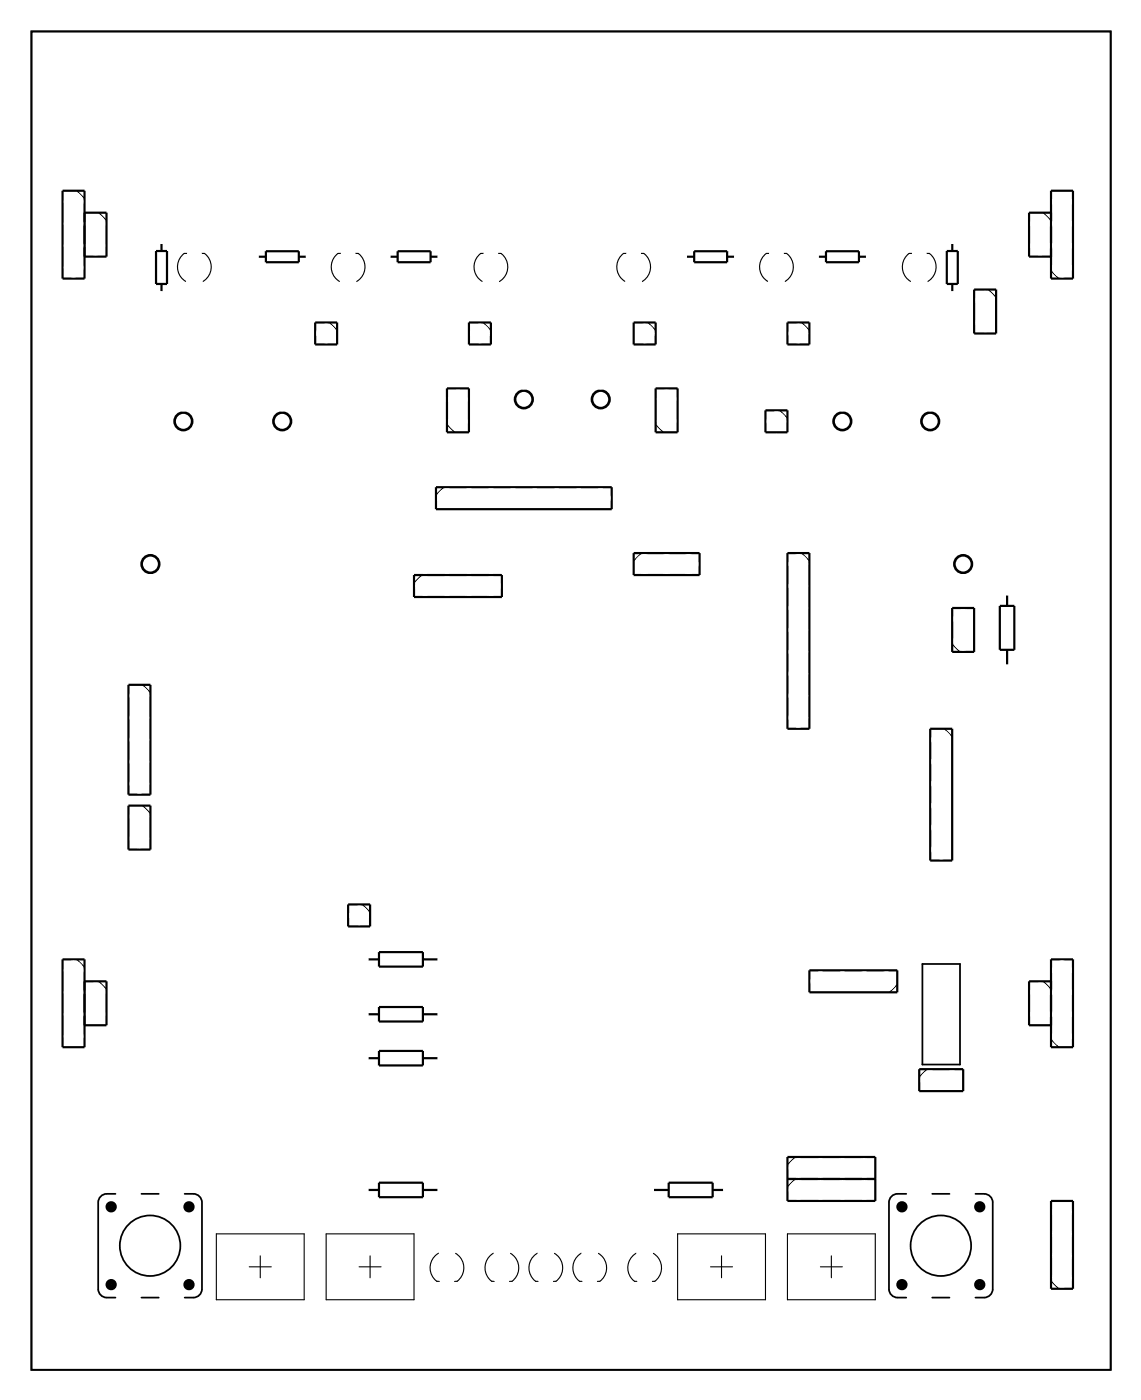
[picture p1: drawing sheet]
<svg xmlns="http://www.w3.org/2000/svg" width="132mm" height="162mm" viewBox="0 0 132 162" stroke-linecap="round" stroke-linejoin="round" font-family="sans-serif">
<g fill="none" stroke="#000" stroke-width=".2">
<path d="M3.6 3.6h124.8v154.8h-124.8zM106.7 111.5h4.3v11.6h-4.3zM13.4 138.1h-1a1 1 0 0 0-1 1v10a1 1 0 0 0 1 1h1M16.4 138.1h2M21.4 138.1h1a1 1 0 0 1 1 1v10a1 1 0 0 1-1 1h-1M104.8 138.1h-1a1 1 0 0 0-1 1v10a1 1 0 0 0 1 1h1M107.8 138.1h2M112.8 138.1h1a1 1 0 0 1 1 1v10a1 1 0 0 1-1 1h-1M16.4 150.1h2M107.8 150.1h2"/>
<circle cx="17.4" cy="144.1" r="3.5"/>
<circle cx="108.8" cy="144.1" r="3.5"/>
</g>
<path d="M3.6 3.6h124.8v154.8h-124.8zM3.6 3.6v154.8h124.8v-154.8z" fill="#000"/>
<g fill="none" stroke="#000" stroke-width=".25">
<path d="M7.2 22.1h2.6v10.1h-2.6zM9.8 24.6h2.5v5.1h-2.5M18 29h1.3v3.8h-1.3zM18.7 28.1v.9M18.7 32.8v1M29.8 29.7h.9M30.7 29.1h3.9v1.2h-3.9zM34.6 29.7h.9M36.4 37.3h2.6v2.5h-2.6zM45 29.7h1M46 29.1h3.8v1.2h-3.8zM49.8 29.7h.9"/>
<path d="M54.2 37.3h2.6v2.5h-2.6zM73.3 37.3h2.5v2.5h-2.5zM79.3 29.7h1M80.3 29.1h3.8v1.2h-3.8zM84.1 29.7h.9M91.1 37.3h2.5v2.5h-2.5zM94.5 29.7h1M95.5 29.1h3.8v1.2h-3.8zM99.3 29.7h1M109.5 29h1.3v3.8h-1.3zM110.1 28.1v.9M110.1 32.8v1"/>
<path d="M112.6 33.5h2.6v5.1h-2.6zM121.5 22.1h2.6v10.1h-2.6zM121.5 24.6h-2.5v5.1h2.5M50.4 56.4h20.3v2.5h-20.3zM51.7 44.9h2.5v5.1h-2.5zM75.8 44.9h2.6v5.1h-2.6zM88.5 47.5h2.6v2.5h-2.6zM14.9 79.2h2.5v12.7h-2.5zM47.9 66.5h10.1v2.6h-10.1zM73.3 64h7.6v2.5h-7.6zM91.1 64h2.5v20.3h-2.5zM110.1 70.3h2.5v5.1h-2.5z"/>
<path d="M115.6 70.1h1.7v5.1h-1.7zM116.5 68.7v1.4M116.5 75.2v1.8M14.9 93.2h2.5v5.1h-2.5zM107.6 84.3h2.5v15.2h-2.5zM7.2 111h2.6v10.1h-2.6zM9.8 113.5h2.5v5.1h-2.5M40.3 104.6h2.5v2.6h-2.5zM42.5 111h1.3M42.5 117.3h1.3M43.8 110.1h5.1v1.7h-5.1zM43.8 116.5h5.1v1.6h-5.1z"/>
<path d="M48.9 111h1.8M48.9 117.3h1.8M93.6 112.2h10.2v2.6h-10.2zM121.5 111h2.6v10.1h-2.6zM121.5 113.5h-2.5v5.1h2.5M42.5 122.4h1.3M42.5 137.6h1.3M43.8 121.6h5.1v1.6h-5.1zM43.8 136.8h5.1v1.7h-5.1zM48.9 122.4h1.8M48.9 137.6h1.8M75.5 137.6h1.8"/>
<path d="M77.3 136.8h5.1v1.7h-5.1zM82.4 137.6h1.4M91.1 136.4h10.1M91.1 133.8h10.1v5.1h-10.1zM106.3 123.7h5.1v2.5h-5.1zM121.5 138.9h2.6v10.2h-2.6z"/>
</g>
<g fill="none" stroke="#000" stroke-width=".13">
<path d="M8.9 22.1l.9 .8M11.4 24.6l.9 .9M21.6 29.3h-.3a1.95 1.95 0 0 0 .2 3.2M23.3 29.3a.97 .97 0 0 1 1 .9 1.95 1.95 0 0 1-.9 2.4M38.1 37.3l.9 .9M39.4 29.3h-.3a1.95 1.95 0 0 0 .2 3.2M41.1 29.3a.97 .97 0 0 1 1 .9 1.95 1.95 0 0 1-.9 2.4M55.9 37.3l.9 .9M55.9 29.3h-.3a1.95 1.95 0 0 0 .2 3.2M57.6 29.3a.97 .97 0 0 1 1 .9 1.95 1.95 0 0 1-.9 2.4M72.4 29.3h-.3a1.95 1.95 0 0 0 .2 3.2M74.1 29.3a.97 .97 0 0 1 1 .9 1.95 1.95 0 0 1-.9 2.4"/>
<path d="M74.9 37.3l.9 .9M88.9 29.3h-.3a1.95 1.95 0 0 0 .2 3.2M90.6 29.3a.97 .97 0 0 1 1 .9 1.95 1.95 0 0 1-.8 2.4M92.7 37.3l.9 .9M105.4 29.3h-.3a1.95 1.95 0 0 0 .2 3.2M107.1 29.3a.97 .97 0 0 1 1 .9 1.95 1.95 0 0 1-.8 2.4M114.3 33.5l.9 .9M120.6 24.6l.9 .9M121.5 31.3l.9 .9M51.3 56.4l-.9 .8M51.7 49.1l.9 .9M75.8 49.1l.9 .9"/>
<path d="M90.2 47.5l.9 .8M16.5 79.2l.9 .9M48.8 66.5l-.9 .9M74.2 64l-.9 .9M92.7 64l.9 .9M110.1 74.5l.9 .9M16.5 93.2l.9 .9M109.2 84.3l.9 .9M8.9 111l.9 .8M11.4 113.5l.9 .9M41.9 104.6l.9 .9M103.8 113.9l-.9 .9"/>
<path d="M120.6 113.5l.9 .9M91.9 136.4l-.8 .8M91.9 133.8l-.8 .9M107.2 123.7l-.9 .8M121.5 120.2l.9 .9M25 142.7h10.2v7.6h-10.2zM28.8 146.5h2.6M30.1 145.3v2.5M37.7 142.7h10.2v7.6h-10.2zM41.5 146.5h2.6M42.8 145.3v2.5M50.7 144.9a1.95 1.95 0 0 0-.2 3.3h.3"/>
<path d="M52.7 145a1.95 1.95 0 0 1 .2 3.2h-.4M56.9 148.2h.3M57.1 144.9a1.95 1.95 0 0 0-.2 3.3M59 145a1.95 1.95 0 0 1 .2 3.2h-.3M62.1 144.9a1.95 1.95 0 0 0-.2 3.3h.4M64.1 145a1.95 1.95 0 0 1 .2 3.2h-.3M67.2 144.9a1.95 1.95 0 0 0-.2 3.3h.3M69.2 145a1.95 1.95 0 0 1 .2 3.2h-.4M73.6 144.9a1.95 1.95 0 0 0-.2 3.3h.3M75.5 145a1.95 1.95 0 0 1 .2 3.2h-.3M78.4 142.7h10.1v7.6h-10.1zM82.2 146.5h2.5"/>
<path d="M83.4 145.3v2.5M91.1 142.7h10.1v7.6h-10.1zM94.9 146.5h2.5M96.1 145.3v2.5M121.5 148.2l.9 .9"/>
</g>
<g fill="none" stroke="#000" stroke-width=".3">
<circle cx="21.2" cy="48.7" r="1.02"/>
<circle cx="32.6" cy="48.7" r="1.02"/>
<circle cx="60.6" cy="46.2" r="1.02"/>
<circle cx="69.5" cy="46.2" r="1.02"/>
<circle cx="97.4" cy="48.7" r="1.02"/>
<circle cx="107.6" cy="48.7" r="1.02"/>
<circle cx="17.4" cy="65.2" r="1.02"/>
<circle cx="111.4" cy="65.2" r="1.02"/>
</g>
<g fill="none" stroke="#000" stroke-width=".7" stroke-linecap="butt">
<circle cx="12.9" cy="139.6" r=".3"/>
<circle cx="21.9" cy="139.6" r=".3"/>
<circle cx="104.3" cy="139.6" r=".3"/>
<circle cx="113.3" cy="139.6" r=".3"/>
<circle cx="12.9" cy="148.6" r=".3"/>
<circle cx="21.9" cy="148.6" r=".3"/>
<circle cx="104.3" cy="148.6" r=".3"/>
<circle cx="113.3" cy="148.6" r=".3"/>
</g>
<circle cx="31.4" cy="88.1" r=".74" fill="#fff"/>
<circle cx="31.4" cy="88.1" r=".74" fill="none" stroke="#fff" stroke-width=".76" stroke-linecap="butt"/>
<circle cx="31.4" cy="90.6" r=".74" fill="#fff"/>
<circle cx="31.4" cy="90.6" r=".74" fill="none" stroke="#fff" stroke-width=".76" stroke-linecap="butt"/>
<circle cx="113.9" cy="108.4" r="1.6" fill="#fff"/>
<circle cx="113.9" cy="108.4" r="1.6" fill="none" stroke="#fff" stroke-width=".25"/>
<circle cx="113.9" cy="103.3" r="1.6" fill="#fff"/>
<circle cx="113.9" cy="103.3" r="1.6" fill="none" stroke="#fff" stroke-width=".25"/>
<circle cx="8.5" cy="102.1" r="1.6" fill="#fff"/>
<circle cx="8.5" cy="102.1" r="1.6" fill="none" stroke="#fff" stroke-width=".25"/>
<circle cx="8.5" cy="107.2" r="1.6" fill="#fff"/>
<circle cx="8.5" cy="107.2" r="1.6" fill="none" stroke="#fff" stroke-width=".25"/>
<circle cx="8.5" cy="124.9" r="1.6" fill="#fff"/>
<circle cx="8.5" cy="124.9" r="1.6" fill="none" stroke="#fff" stroke-width=".25"/>
<circle cx="8.5" cy="130" r="1.6" fill="#fff"/>
<circle cx="8.5" cy="130" r="1.6" fill="none" stroke="#fff" stroke-width=".25"/>
<circle cx="39" cy="10.6" r=".74" fill="#fff"/>
<circle cx="39" cy="10.6" r=".74" fill="none" stroke="#fff" stroke-width=".76" stroke-linecap="butt"/>
<circle cx="41.5" cy="10.6" r=".74" fill="#fff"/>
<circle cx="41.5" cy="10.6" r=".74" fill="none" stroke="#fff" stroke-width=".76" stroke-linecap="butt"/>
<circle cx="44.1" cy="10.6" r=".74" fill="#fff"/>
<circle cx="44.1" cy="10.6" r=".74" fill="none" stroke="#fff" stroke-width=".76" stroke-linecap="butt"/>
<circle cx="46.6" cy="10.6" r=".74" fill="#fff"/>
<circle cx="46.6" cy="10.6" r=".74" fill="none" stroke="#fff" stroke-width=".76" stroke-linecap="butt"/>
<circle cx="39" cy="13.2" r=".74" fill="#fff"/>
<circle cx="39" cy="13.2" r=".74" fill="none" stroke="#fff" stroke-width=".76" stroke-linecap="butt"/>
<circle cx="41.5" cy="13.2" r=".74" fill="#fff"/>
<circle cx="41.5" cy="13.2" r=".74" fill="none" stroke="#fff" stroke-width=".76" stroke-linecap="butt"/>
<circle cx="44.1" cy="13.2" r=".74" fill="#fff"/>
<circle cx="44.1" cy="13.2" r=".74" fill="none" stroke="#fff" stroke-width=".76" stroke-linecap="butt"/>
<circle cx="46.6" cy="13.2" r=".74" fill="#fff"/>
<circle cx="46.6" cy="13.2" r=".74" fill="none" stroke="#fff" stroke-width=".76" stroke-linecap="butt"/>
<circle cx="41.5" cy="105.9" r=".74" fill="#fff"/>
<circle cx="41.5" cy="105.9" r=".74" fill="none" stroke="#fff" stroke-width=".76" stroke-linecap="butt"/>
<circle cx="41.5" cy="105.9" r=".74" fill="#fff"/>
<circle cx="41.5" cy="105.9" r=".74" fill="none" stroke="#fff" stroke-width=".76" stroke-linecap="butt"/>
<circle cx="74.5" cy="65.2" r=".74" fill="#fff"/>
<circle cx="74.5" cy="65.2" r=".74" fill="none" stroke="#fff" stroke-width=".76" stroke-linecap="butt"/>
<circle cx="77.1" cy="65.2" r=".74" fill="#fff"/>
<circle cx="77.1" cy="65.2" r=".74" fill="none" stroke="#fff" stroke-width=".76" stroke-linecap="butt"/>
<circle cx="79.6" cy="65.2" r=".74" fill="#fff"/>
<circle cx="79.6" cy="65.2" r=".74" fill="none" stroke="#fff" stroke-width=".76" stroke-linecap="butt"/>
<circle cx="74.5" cy="65.2" r=".74" fill="#fff"/>
<circle cx="74.5" cy="65.2" r=".74" fill="none" stroke="#fff" stroke-width=".76" stroke-linecap="butt"/>
<circle cx="77.1" cy="65.2" r=".74" fill="#fff"/>
<circle cx="77.1" cy="65.2" r=".74" fill="none" stroke="#fff" stroke-width=".76" stroke-linecap="butt"/>
<circle cx="79.6" cy="65.2" r=".74" fill="#fff"/>
<circle cx="79.6" cy="65.2" r=".74" fill="none" stroke="#fff" stroke-width=".76" stroke-linecap="butt"/>
<circle cx="124.1" cy="10.6" r="1.6" fill="#fff"/>
<circle cx="124.1" cy="10.6" r="1.6" fill="none" stroke="#fff" stroke-width=".25"/>
<circle cx="7.2" cy="10.6" r="1.6" fill="#fff"/>
<circle cx="7.2" cy="10.6" r="1.6" fill="none" stroke="#fff" stroke-width=".25"/>
<circle cx="7.2" cy="154.1" r="1.6" fill="#fff"/>
<circle cx="7.2" cy="154.1" r="1.6" fill="none" stroke="#fff" stroke-width=".25"/>
<circle cx="124.1" cy="154.1" r="1.6" fill="#fff"/>
<circle cx="124.1" cy="154.1" r="1.6" fill="none" stroke="#fff" stroke-width=".25"/>
<circle cx="58" cy="13.2" r=".74" fill="#fff"/>
<circle cx="58" cy="13.2" r=".74" fill="none" stroke="#fff" stroke-width=".76" stroke-linecap="butt"/>
<circle cx="60.6" cy="13.2" r=".74" fill="#fff"/>
<circle cx="60.6" cy="13.2" r=".74" fill="none" stroke="#fff" stroke-width=".76" stroke-linecap="butt"/>
<circle cx="63.1" cy="13.2" r=".74" fill="#fff"/>
<circle cx="63.1" cy="13.2" r=".74" fill="none" stroke="#fff" stroke-width=".76" stroke-linecap="butt"/>
<circle cx="65.7" cy="13.2" r=".74" fill="#fff"/>
<circle cx="65.7" cy="13.2" r=".74" fill="none" stroke="#fff" stroke-width=".76" stroke-linecap="butt"/>
<circle cx="68.2" cy="13.2" r=".74" fill="#fff"/>
<circle cx="68.2" cy="13.2" r=".74" fill="none" stroke="#fff" stroke-width=".76" stroke-linecap="butt"/>
<circle cx="70.7" cy="13.2" r=".74" fill="#fff"/>
<circle cx="70.7" cy="13.2" r=".74" fill="none" stroke="#fff" stroke-width=".76" stroke-linecap="butt"/>
<circle cx="73.3" cy="13.2" r=".74" fill="#fff"/>
<circle cx="73.3" cy="13.2" r=".74" fill="none" stroke="#fff" stroke-width=".76" stroke-linecap="butt"/>
<circle cx="65.7" cy="15.7" r=".74" fill="#fff"/>
<circle cx="65.7" cy="15.7" r=".74" fill="none" stroke="#fff" stroke-width=".76" stroke-linecap="butt"/>
<circle cx="68.2" cy="15.7" r=".74" fill="#fff"/>
<circle cx="68.2" cy="15.7" r=".74" fill="none" stroke="#fff" stroke-width=".76" stroke-linecap="butt"/>
<circle cx="70.7" cy="15.7" r=".74" fill="#fff"/>
<circle cx="70.7" cy="15.7" r=".74" fill="none" stroke="#fff" stroke-width=".76" stroke-linecap="butt"/>
<circle cx="73.3" cy="15.7" r=".74" fill="#fff"/>
<circle cx="73.3" cy="15.7" r=".74" fill="none" stroke="#fff" stroke-width=".76" stroke-linecap="butt"/>
<circle cx="107.6" cy="124.9" r=".74" fill="#fff"/>
<circle cx="107.6" cy="124.9" r=".74" fill="none" stroke="#fff" stroke-width=".76" stroke-linecap="butt"/>
<circle cx="110.1" cy="124.9" r=".74" fill="#fff"/>
<circle cx="110.1" cy="124.9" r=".74" fill="none" stroke="#fff" stroke-width=".76" stroke-linecap="butt"/>
<circle cx="31.4" cy="104.6" r=".74" fill="#fff"/>
<circle cx="31.4" cy="104.6" r=".74" fill="none" stroke="#fff" stroke-width=".76" stroke-linecap="butt"/>
<circle cx="33.9" cy="104.6" r=".74" fill="#fff"/>
<circle cx="33.9" cy="104.6" r=".74" fill="none" stroke="#fff" stroke-width=".76" stroke-linecap="butt"/>
<circle cx="92.3" cy="137.6" r=".74" fill="#fff"/>
<circle cx="92.3" cy="137.6" r=".74" fill="none" stroke="#fff" stroke-width=".76" stroke-linecap="butt"/>
<circle cx="94.9" cy="137.6" r=".74" fill="#fff"/>
<circle cx="94.9" cy="137.6" r=".74" fill="none" stroke="#fff" stroke-width=".76" stroke-linecap="butt"/>
<circle cx="97.4" cy="137.6" r=".74" fill="#fff"/>
<circle cx="97.4" cy="137.6" r=".74" fill="none" stroke="#fff" stroke-width=".76" stroke-linecap="butt"/>
<circle cx="99.9" cy="137.6" r=".74" fill="#fff"/>
<circle cx="99.9" cy="137.6" r=".74" fill="none" stroke="#fff" stroke-width=".76" stroke-linecap="butt"/>
<circle cx="108.8" cy="85.6" r=".74" fill="#fff"/>
<circle cx="108.8" cy="85.6" r=".74" fill="none" stroke="#fff" stroke-width=".76" stroke-linecap="butt"/>
<circle cx="108.8" cy="88.1" r=".74" fill="#fff"/>
<circle cx="108.8" cy="88.1" r=".74" fill="none" stroke="#fff" stroke-width=".76" stroke-linecap="butt"/>
<circle cx="108.8" cy="90.6" r=".74" fill="#fff"/>
<circle cx="108.8" cy="90.6" r=".74" fill="none" stroke="#fff" stroke-width=".76" stroke-linecap="butt"/>
<circle cx="108.8" cy="93.2" r=".74" fill="#fff"/>
<circle cx="108.8" cy="93.2" r=".74" fill="none" stroke="#fff" stroke-width=".76" stroke-linecap="butt"/>
<circle cx="108.8" cy="95.7" r=".74" fill="#fff"/>
<circle cx="108.8" cy="95.7" r=".74" fill="none" stroke="#fff" stroke-width=".76" stroke-linecap="butt"/>
<circle cx="108.8" cy="98.3" r=".74" fill="#fff"/>
<circle cx="108.8" cy="98.3" r=".74" fill="none" stroke="#fff" stroke-width=".76" stroke-linecap="butt"/>
<circle cx="108.8" cy="85.6" r=".74" fill="#fff"/>
<circle cx="108.8" cy="85.6" r=".74" fill="none" stroke="#fff" stroke-width=".76" stroke-linecap="butt"/>
<circle cx="108.8" cy="88.1" r=".74" fill="#fff"/>
<circle cx="108.8" cy="88.1" r=".74" fill="none" stroke="#fff" stroke-width=".76" stroke-linecap="butt"/>
<circle cx="108.8" cy="90.6" r=".74" fill="#fff"/>
<circle cx="108.8" cy="90.6" r=".74" fill="none" stroke="#fff" stroke-width=".76" stroke-linecap="butt"/>
<circle cx="108.8" cy="93.2" r=".74" fill="#fff"/>
<circle cx="108.8" cy="93.2" r=".74" fill="none" stroke="#fff" stroke-width=".76" stroke-linecap="butt"/>
<circle cx="108.8" cy="95.7" r=".74" fill="#fff"/>
<circle cx="108.8" cy="95.7" r=".74" fill="none" stroke="#fff" stroke-width=".76" stroke-linecap="butt"/>
<circle cx="108.8" cy="98.3" r=".74" fill="#fff"/>
<circle cx="108.8" cy="98.3" r=".74" fill="none" stroke="#fff" stroke-width=".76" stroke-linecap="butt"/>
<circle cx="122.8" cy="147.8" r=".74" fill="#fff"/>
<circle cx="122.8" cy="147.8" r=".74" fill="none" stroke="#fff" stroke-width=".76" stroke-linecap="butt"/>
<circle cx="122.8" cy="145.3" r=".74" fill="#fff"/>
<circle cx="122.8" cy="145.3" r=".74" fill="none" stroke="#fff" stroke-width=".76" stroke-linecap="butt"/>
<circle cx="122.8" cy="142.7" r=".74" fill="#fff"/>
<circle cx="122.8" cy="142.7" r=".74" fill="none" stroke="#fff" stroke-width=".76" stroke-linecap="butt"/>
<circle cx="122.8" cy="140.2" r=".74" fill="#fff"/>
<circle cx="122.8" cy="140.2" r=".74" fill="none" stroke="#fff" stroke-width=".76" stroke-linecap="butt"/>
<circle cx="92.3" cy="135.1" r=".74" fill="#fff"/>
<circle cx="92.3" cy="135.1" r=".74" fill="none" stroke="#fff" stroke-width=".76" stroke-linecap="butt"/>
<circle cx="94.9" cy="135.1" r=".74" fill="#fff"/>
<circle cx="94.9" cy="135.1" r=".74" fill="none" stroke="#fff" stroke-width=".76" stroke-linecap="butt"/>
<circle cx="97.4" cy="135.1" r=".74" fill="#fff"/>
<circle cx="97.4" cy="135.1" r=".74" fill="none" stroke="#fff" stroke-width=".76" stroke-linecap="butt"/>
<circle cx="99.9" cy="135.1" r=".74" fill="#fff"/>
<circle cx="99.9" cy="135.1" r=".74" fill="none" stroke="#fff" stroke-width=".76" stroke-linecap="butt"/>
<circle cx="116.5" cy="93.2" r=".74" fill="#fff"/>
<circle cx="116.5" cy="93.2" r=".74" fill="none" stroke="#fff" stroke-width=".76" stroke-linecap="butt"/>
<circle cx="116.5" cy="93.2" r=".74" fill="#fff"/>
<circle cx="116.5" cy="93.2" r=".74" fill="none" stroke="#fff" stroke-width=".76" stroke-linecap="butt"/>
<circle cx="116.5" cy="86.8" r=".74" fill="#fff"/>
<circle cx="116.5" cy="86.8" r=".74" fill="none" stroke="#fff" stroke-width=".76" stroke-linecap="butt"/>
<circle cx="116.5" cy="86.8" r=".74" fill="#fff"/>
<circle cx="116.5" cy="86.8" r=".74" fill="none" stroke="#fff" stroke-width=".76" stroke-linecap="butt"/>
<circle cx="77.1" cy="48.7" r=".74" fill="#fff"/>
<circle cx="77.1" cy="48.7" r=".74" fill="none" stroke="#fff" stroke-width=".76" stroke-linecap="butt"/>
<circle cx="77.1" cy="46.2" r=".74" fill="#fff"/>
<circle cx="77.1" cy="46.2" r=".74" fill="none" stroke="#fff" stroke-width=".76" stroke-linecap="butt"/>
<circle cx="53" cy="48.7" r=".74" fill="#fff"/>
<circle cx="53" cy="48.7" r=".74" fill="none" stroke="#fff" stroke-width=".76" stroke-linecap="butt"/>
<circle cx="53" cy="46.2" r=".74" fill="#fff"/>
<circle cx="53" cy="46.2" r=".74" fill="none" stroke="#fff" stroke-width=".76" stroke-linecap="butt"/>
<circle cx="92.3" cy="38.6" r=".74" fill="#fff"/>
<circle cx="92.3" cy="38.6" r=".74" fill="none" stroke="#fff" stroke-width=".76" stroke-linecap="butt"/>
<circle cx="92.3" cy="38.6" r=".74" fill="#fff"/>
<circle cx="92.3" cy="38.6" r=".74" fill="none" stroke="#fff" stroke-width=".76" stroke-linecap="butt"/>
<circle cx="89.8" cy="48.7" r=".74" fill="#fff"/>
<circle cx="89.8" cy="48.7" r=".74" fill="none" stroke="#fff" stroke-width=".76" stroke-linecap="butt"/>
<circle cx="89.8" cy="48.7" r=".74" fill="#fff"/>
<circle cx="89.8" cy="48.7" r=".74" fill="none" stroke="#fff" stroke-width=".76" stroke-linecap="butt"/>
<circle cx="74.5" cy="38.6" r=".74" fill="#fff"/>
<circle cx="74.5" cy="38.6" r=".74" fill="none" stroke="#fff" stroke-width=".76" stroke-linecap="butt"/>
<circle cx="74.5" cy="38.6" r=".74" fill="#fff"/>
<circle cx="74.5" cy="38.6" r=".74" fill="none" stroke="#fff" stroke-width=".76" stroke-linecap="butt"/>
<circle cx="55.5" cy="38.6" r=".74" fill="#fff"/>
<circle cx="55.5" cy="38.6" r=".74" fill="none" stroke="#fff" stroke-width=".76" stroke-linecap="butt"/>
<circle cx="55.5" cy="38.6" r=".74" fill="#fff"/>
<circle cx="55.5" cy="38.6" r=".74" fill="none" stroke="#fff" stroke-width=".76" stroke-linecap="butt"/>
<circle cx="37.7" cy="38.6" r=".74" fill="#fff"/>
<circle cx="37.7" cy="38.6" r=".74" fill="none" stroke="#fff" stroke-width=".76" stroke-linecap="butt"/>
<circle cx="37.7" cy="38.6" r=".74" fill="#fff"/>
<circle cx="37.7" cy="38.6" r=".74" fill="none" stroke="#fff" stroke-width=".76" stroke-linecap="butt"/>
<circle cx="40.3" cy="48.7" r=".74" fill="#fff"/>
<circle cx="40.3" cy="48.7" r=".74" fill="none" stroke="#fff" stroke-width=".76" stroke-linecap="butt"/>
<circle cx="40.3" cy="48.7" r=".74" fill="#fff"/>
<circle cx="40.3" cy="48.7" r=".74" fill="none" stroke="#fff" stroke-width=".76" stroke-linecap="butt"/>
<circle cx="31.4" cy="70.3" r=".74" fill="#fff"/>
<circle cx="31.4" cy="70.3" r=".74" fill="none" stroke="#fff" stroke-width=".76" stroke-linecap="butt"/>
<circle cx="31.4" cy="72.9" r=".74" fill="#fff"/>
<circle cx="31.4" cy="72.9" r=".74" fill="none" stroke="#fff" stroke-width=".76" stroke-linecap="butt"/>
<circle cx="31.4" cy="75.4" r=".74" fill="#fff"/>
<circle cx="31.4" cy="75.4" r=".74" fill="none" stroke="#fff" stroke-width=".76" stroke-linecap="butt"/>
<circle cx="31.4" cy="77.9" r=".74" fill="#fff"/>
<circle cx="31.4" cy="77.9" r=".74" fill="none" stroke="#fff" stroke-width=".76" stroke-linecap="butt"/>
<circle cx="31.4" cy="80.5" r=".74" fill="#fff"/>
<circle cx="31.4" cy="80.5" r=".74" fill="none" stroke="#fff" stroke-width=".76" stroke-linecap="butt"/>
<circle cx="31.4" cy="83" r=".74" fill="#fff"/>
<circle cx="31.4" cy="83" r=".74" fill="none" stroke="#fff" stroke-width=".76" stroke-linecap="butt"/>
<circle cx="31.4" cy="70.3" r=".74" fill="#fff"/>
<circle cx="31.4" cy="70.3" r=".74" fill="none" stroke="#fff" stroke-width=".76" stroke-linecap="butt"/>
<circle cx="31.4" cy="72.9" r=".74" fill="#fff"/>
<circle cx="31.4" cy="72.9" r=".74" fill="none" stroke="#fff" stroke-width=".76" stroke-linecap="butt"/>
<circle cx="31.4" cy="75.4" r=".74" fill="#fff"/>
<circle cx="31.4" cy="75.4" r=".74" fill="none" stroke="#fff" stroke-width=".76" stroke-linecap="butt"/>
<circle cx="31.4" cy="77.9" r=".74" fill="#fff"/>
<circle cx="31.4" cy="77.9" r=".74" fill="none" stroke="#fff" stroke-width=".76" stroke-linecap="butt"/>
<circle cx="31.4" cy="80.5" r=".74" fill="#fff"/>
<circle cx="31.4" cy="80.5" r=".74" fill="none" stroke="#fff" stroke-width=".76" stroke-linecap="butt"/>
<circle cx="31.4" cy="83" r=".74" fill="#fff"/>
<circle cx="31.4" cy="83" r=".74" fill="none" stroke="#fff" stroke-width=".76" stroke-linecap="butt"/>
<circle cx="92.3" cy="65.2" r=".74" fill="#fff"/>
<circle cx="92.3" cy="65.2" r=".74" fill="none" stroke="#fff" stroke-width=".76" stroke-linecap="butt"/>
<circle cx="92.3" cy="67.8" r=".74" fill="#fff"/>
<circle cx="92.3" cy="67.8" r=".74" fill="none" stroke="#fff" stroke-width=".76" stroke-linecap="butt"/>
<circle cx="92.3" cy="70.3" r=".74" fill="#fff"/>
<circle cx="92.3" cy="70.3" r=".74" fill="none" stroke="#fff" stroke-width=".76" stroke-linecap="butt"/>
<circle cx="92.3" cy="72.9" r=".74" fill="#fff"/>
<circle cx="92.3" cy="72.9" r=".74" fill="none" stroke="#fff" stroke-width=".76" stroke-linecap="butt"/>
<circle cx="92.3" cy="75.4" r=".74" fill="#fff"/>
<circle cx="92.3" cy="75.4" r=".74" fill="none" stroke="#fff" stroke-width=".76" stroke-linecap="butt"/>
<circle cx="92.3" cy="77.9" r=".74" fill="#fff"/>
<circle cx="92.3" cy="77.9" r=".74" fill="none" stroke="#fff" stroke-width=".76" stroke-linecap="butt"/>
<circle cx="92.3" cy="80.5" r=".74" fill="#fff"/>
<circle cx="92.3" cy="80.5" r=".74" fill="none" stroke="#fff" stroke-width=".76" stroke-linecap="butt"/>
<circle cx="92.3" cy="83" r=".74" fill="#fff"/>
<circle cx="92.3" cy="83" r=".74" fill="none" stroke="#fff" stroke-width=".76" stroke-linecap="butt"/>
<circle cx="92.3" cy="65.2" r=".74" fill="#fff"/>
<circle cx="92.3" cy="65.2" r=".74" fill="none" stroke="#fff" stroke-width=".76" stroke-linecap="butt"/>
<circle cx="92.3" cy="67.8" r=".74" fill="#fff"/>
<circle cx="92.3" cy="67.8" r=".74" fill="none" stroke="#fff" stroke-width=".76" stroke-linecap="butt"/>
<circle cx="92.3" cy="70.3" r=".74" fill="#fff"/>
<circle cx="92.3" cy="70.3" r=".74" fill="none" stroke="#fff" stroke-width=".76" stroke-linecap="butt"/>
<circle cx="92.3" cy="72.9" r=".74" fill="#fff"/>
<circle cx="92.3" cy="72.9" r=".74" fill="none" stroke="#fff" stroke-width=".76" stroke-linecap="butt"/>
<circle cx="92.3" cy="75.4" r=".74" fill="#fff"/>
<circle cx="92.3" cy="75.4" r=".74" fill="none" stroke="#fff" stroke-width=".76" stroke-linecap="butt"/>
<circle cx="92.3" cy="77.9" r=".74" fill="#fff"/>
<circle cx="92.3" cy="77.9" r=".74" fill="none" stroke="#fff" stroke-width=".76" stroke-linecap="butt"/>
<circle cx="92.3" cy="80.5" r=".74" fill="#fff"/>
<circle cx="92.3" cy="80.5" r=".74" fill="none" stroke="#fff" stroke-width=".76" stroke-linecap="butt"/>
<circle cx="92.3" cy="83" r=".74" fill="#fff"/>
<circle cx="92.3" cy="83" r=".74" fill="none" stroke="#fff" stroke-width=".76" stroke-linecap="butt"/>
<circle cx="51.7" cy="57.6" r=".74" fill="#fff"/>
<circle cx="51.7" cy="57.6" r=".74" fill="none" stroke="#fff" stroke-width=".76" stroke-linecap="butt"/>
<circle cx="54.2" cy="57.6" r=".74" fill="#fff"/>
<circle cx="54.2" cy="57.6" r=".74" fill="none" stroke="#fff" stroke-width=".76" stroke-linecap="butt"/>
<circle cx="56.8" cy="57.6" r=".74" fill="#fff"/>
<circle cx="56.8" cy="57.6" r=".74" fill="none" stroke="#fff" stroke-width=".76" stroke-linecap="butt"/>
<circle cx="59.3" cy="57.6" r=".74" fill="#fff"/>
<circle cx="59.3" cy="57.6" r=".74" fill="none" stroke="#fff" stroke-width=".76" stroke-linecap="butt"/>
<circle cx="61.8" cy="57.6" r=".74" fill="#fff"/>
<circle cx="61.8" cy="57.6" r=".74" fill="none" stroke="#fff" stroke-width=".76" stroke-linecap="butt"/>
<circle cx="64.4" cy="57.6" r=".74" fill="#fff"/>
<circle cx="64.4" cy="57.6" r=".74" fill="none" stroke="#fff" stroke-width=".76" stroke-linecap="butt"/>
<circle cx="66.9" cy="57.6" r=".74" fill="#fff"/>
<circle cx="66.9" cy="57.6" r=".74" fill="none" stroke="#fff" stroke-width=".76" stroke-linecap="butt"/>
<circle cx="69.5" cy="57.6" r=".74" fill="#fff"/>
<circle cx="69.5" cy="57.6" r=".74" fill="none" stroke="#fff" stroke-width=".76" stroke-linecap="butt"/>
<circle cx="51.7" cy="57.6" r=".74" fill="#fff"/>
<circle cx="51.7" cy="57.6" r=".74" fill="none" stroke="#fff" stroke-width=".76" stroke-linecap="butt"/>
<circle cx="54.2" cy="57.6" r=".74" fill="#fff"/>
<circle cx="54.2" cy="57.6" r=".74" fill="none" stroke="#fff" stroke-width=".76" stroke-linecap="butt"/>
<circle cx="56.8" cy="57.6" r=".74" fill="#fff"/>
<circle cx="56.8" cy="57.6" r=".74" fill="none" stroke="#fff" stroke-width=".76" stroke-linecap="butt"/>
<circle cx="59.3" cy="57.6" r=".74" fill="#fff"/>
<circle cx="59.3" cy="57.6" r=".74" fill="none" stroke="#fff" stroke-width=".76" stroke-linecap="butt"/>
<circle cx="61.8" cy="57.6" r=".74" fill="#fff"/>
<circle cx="61.8" cy="57.6" r=".74" fill="none" stroke="#fff" stroke-width=".76" stroke-linecap="butt"/>
<circle cx="64.4" cy="57.6" r=".74" fill="#fff"/>
<circle cx="64.4" cy="57.6" r=".74" fill="none" stroke="#fff" stroke-width=".76" stroke-linecap="butt"/>
<circle cx="66.9" cy="57.6" r=".74" fill="#fff"/>
<circle cx="66.9" cy="57.6" r=".74" fill="none" stroke="#fff" stroke-width=".76" stroke-linecap="butt"/>
<circle cx="69.5" cy="57.6" r=".74" fill="#fff"/>
<circle cx="69.5" cy="57.6" r=".74" fill="none" stroke="#fff" stroke-width=".76" stroke-linecap="butt"/>
<circle cx="16.1" cy="80.5" r=".74" fill="#fff"/>
<circle cx="16.1" cy="80.5" r=".74" fill="none" stroke="#fff" stroke-width=".76" stroke-linecap="butt"/>
<circle cx="16.1" cy="83" r=".74" fill="#fff"/>
<circle cx="16.1" cy="83" r=".74" fill="none" stroke="#fff" stroke-width=".76" stroke-linecap="butt"/>
<circle cx="16.1" cy="85.6" r=".74" fill="#fff"/>
<circle cx="16.1" cy="85.6" r=".74" fill="none" stroke="#fff" stroke-width=".76" stroke-linecap="butt"/>
<circle cx="16.1" cy="88.1" r=".74" fill="#fff"/>
<circle cx="16.1" cy="88.1" r=".74" fill="none" stroke="#fff" stroke-width=".76" stroke-linecap="butt"/>
<circle cx="16.1" cy="90.6" r=".74" fill="#fff"/>
<circle cx="16.1" cy="90.6" r=".74" fill="none" stroke="#fff" stroke-width=".76" stroke-linecap="butt"/>
<circle cx="16.1" cy="80.5" r=".74" fill="#fff"/>
<circle cx="16.1" cy="80.5" r=".74" fill="none" stroke="#fff" stroke-width=".76" stroke-linecap="butt"/>
<circle cx="16.1" cy="83" r=".74" fill="#fff"/>
<circle cx="16.1" cy="83" r=".74" fill="none" stroke="#fff" stroke-width=".76" stroke-linecap="butt"/>
<circle cx="16.1" cy="85.6" r=".74" fill="#fff"/>
<circle cx="16.1" cy="85.6" r=".74" fill="none" stroke="#fff" stroke-width=".76" stroke-linecap="butt"/>
<circle cx="16.1" cy="88.1" r=".74" fill="#fff"/>
<circle cx="16.1" cy="88.1" r=".74" fill="none" stroke="#fff" stroke-width=".76" stroke-linecap="butt"/>
<circle cx="16.1" cy="90.6" r=".74" fill="#fff"/>
<circle cx="16.1" cy="90.6" r=".74" fill="none" stroke="#fff" stroke-width=".76" stroke-linecap="butt"/>
<circle cx="26.3" cy="71.6" r=".7" fill="#fff"/>
<circle cx="26.3" cy="71.6" r=".7" fill="none" stroke="#fff" stroke-width=".76" stroke-linecap="butt"/>
<circle cx="26.3" cy="55.1" r=".7" fill="#fff"/>
<circle cx="26.3" cy="55.1" r=".7" fill="none" stroke="#fff" stroke-width=".76" stroke-linecap="butt"/>
<circle cx="49.1" cy="67.8" r=".74" fill="#fff"/>
<circle cx="49.1" cy="67.8" r=".74" fill="none" stroke="#fff" stroke-width=".76" stroke-linecap="butt"/>
<circle cx="51.7" cy="67.8" r=".74" fill="#fff"/>
<circle cx="51.7" cy="67.8" r=".74" fill="none" stroke="#fff" stroke-width=".76" stroke-linecap="butt"/>
<circle cx="54.2" cy="67.8" r=".74" fill="#fff"/>
<circle cx="54.2" cy="67.8" r=".74" fill="none" stroke="#fff" stroke-width=".76" stroke-linecap="butt"/>
<circle cx="56.8" cy="67.8" r=".74" fill="#fff"/>
<circle cx="56.8" cy="67.8" r=".74" fill="none" stroke="#fff" stroke-width=".76" stroke-linecap="butt"/>
<circle cx="16.1" cy="94.5" r=".74" fill="#fff"/>
<circle cx="16.1" cy="94.5" r=".74" fill="none" stroke="#fff" stroke-width=".76" stroke-linecap="butt"/>
<circle cx="16.1" cy="97" r=".74" fill="#fff"/>
<circle cx="16.1" cy="97" r=".74" fill="none" stroke="#fff" stroke-width=".76" stroke-linecap="butt"/>
<circle cx="102.5" cy="46.2" r=".7" fill="#fff"/>
<circle cx="102.5" cy="46.2" r=".7" fill="none" stroke="#fff" stroke-width=".76" stroke-linecap="butt"/>
<circle cx="102.5" cy="38.6" r=".7" fill="#fff"/>
<circle cx="102.5" cy="38.6" r=".7" fill="none" stroke="#fff" stroke-width=".76" stroke-linecap="butt"/>
<circle cx="27.6" cy="46.2" r=".7" fill="#fff"/>
<circle cx="27.6" cy="46.2" r=".7" fill="none" stroke="#fff" stroke-width=".76" stroke-linecap="butt"/>
<circle cx="27.6" cy="38.6" r=".7" fill="#fff"/>
<circle cx="27.6" cy="38.6" r=".7" fill="none" stroke="#fff" stroke-width=".76" stroke-linecap="butt"/>
<circle cx="122.8" cy="31" r=".74" fill="#fff"/>
<circle cx="122.8" cy="31" r=".74" fill="none" stroke="#fff" stroke-width=".76" stroke-linecap="butt"/>
<circle cx="122.8" cy="28.4" r=".74" fill="#fff"/>
<circle cx="122.8" cy="28.4" r=".74" fill="none" stroke="#fff" stroke-width=".76" stroke-linecap="butt"/>
<circle cx="122.8" cy="25.9" r=".74" fill="#fff"/>
<circle cx="122.8" cy="25.9" r=".74" fill="none" stroke="#fff" stroke-width=".76" stroke-linecap="butt"/>
<circle cx="122.8" cy="23.3" r=".74" fill="#fff"/>
<circle cx="122.8" cy="23.3" r=".74" fill="none" stroke="#fff" stroke-width=".76" stroke-linecap="butt"/>
<circle cx="122.8" cy="31" r=".74" fill="#fff"/>
<circle cx="122.8" cy="31" r=".74" fill="none" stroke="#fff" stroke-width=".76" stroke-linecap="butt"/>
<circle cx="122.8" cy="28.4" r=".74" fill="#fff"/>
<circle cx="122.8" cy="28.4" r=".74" fill="none" stroke="#fff" stroke-width=".76" stroke-linecap="butt"/>
<circle cx="122.8" cy="25.9" r=".74" fill="#fff"/>
<circle cx="122.8" cy="25.9" r=".74" fill="none" stroke="#fff" stroke-width=".76" stroke-linecap="butt"/>
<circle cx="122.8" cy="23.3" r=".74" fill="#fff"/>
<circle cx="122.8" cy="23.3" r=".74" fill="none" stroke="#fff" stroke-width=".76" stroke-linecap="butt"/>
<circle cx="122.8" cy="119.9" r=".74" fill="#fff"/>
<circle cx="122.8" cy="119.9" r=".74" fill="none" stroke="#fff" stroke-width=".76" stroke-linecap="butt"/>
<circle cx="122.8" cy="117.3" r=".74" fill="#fff"/>
<circle cx="122.8" cy="117.3" r=".74" fill="none" stroke="#fff" stroke-width=".76" stroke-linecap="butt"/>
<circle cx="122.8" cy="114.8" r=".74" fill="#fff"/>
<circle cx="122.8" cy="114.8" r=".74" fill="none" stroke="#fff" stroke-width=".76" stroke-linecap="butt"/>
<circle cx="122.8" cy="112.2" r=".74" fill="#fff"/>
<circle cx="122.8" cy="112.2" r=".74" fill="none" stroke="#fff" stroke-width=".76" stroke-linecap="butt"/>
<circle cx="122.8" cy="119.9" r=".74" fill="#fff"/>
<circle cx="122.8" cy="119.9" r=".74" fill="none" stroke="#fff" stroke-width=".76" stroke-linecap="butt"/>
<circle cx="122.8" cy="117.3" r=".74" fill="#fff"/>
<circle cx="122.8" cy="117.3" r=".74" fill="none" stroke="#fff" stroke-width=".76" stroke-linecap="butt"/>
<circle cx="122.8" cy="114.8" r=".74" fill="#fff"/>
<circle cx="122.8" cy="114.8" r=".74" fill="none" stroke="#fff" stroke-width=".76" stroke-linecap="butt"/>
<circle cx="122.8" cy="112.2" r=".74" fill="#fff"/>
<circle cx="122.8" cy="112.2" r=".74" fill="none" stroke="#fff" stroke-width=".76" stroke-linecap="butt"/>
<circle cx="8.5" cy="112.2" r=".74" fill="#fff"/>
<circle cx="8.5" cy="112.2" r=".74" fill="none" stroke="#fff" stroke-width=".76" stroke-linecap="butt"/>
<circle cx="8.5" cy="114.8" r=".74" fill="#fff"/>
<circle cx="8.5" cy="114.8" r=".74" fill="none" stroke="#fff" stroke-width=".76" stroke-linecap="butt"/>
<circle cx="8.5" cy="117.3" r=".74" fill="#fff"/>
<circle cx="8.5" cy="117.3" r=".74" fill="none" stroke="#fff" stroke-width=".76" stroke-linecap="butt"/>
<circle cx="8.5" cy="119.9" r=".74" fill="#fff"/>
<circle cx="8.5" cy="119.9" r=".74" fill="none" stroke="#fff" stroke-width=".76" stroke-linecap="butt"/>
<circle cx="8.5" cy="112.2" r=".74" fill="#fff"/>
<circle cx="8.5" cy="112.2" r=".74" fill="none" stroke="#fff" stroke-width=".76" stroke-linecap="butt"/>
<circle cx="8.5" cy="114.8" r=".74" fill="#fff"/>
<circle cx="8.5" cy="114.8" r=".74" fill="none" stroke="#fff" stroke-width=".76" stroke-linecap="butt"/>
<circle cx="8.5" cy="117.3" r=".74" fill="#fff"/>
<circle cx="8.5" cy="117.3" r=".74" fill="none" stroke="#fff" stroke-width=".76" stroke-linecap="butt"/>
<circle cx="8.5" cy="119.9" r=".74" fill="#fff"/>
<circle cx="8.5" cy="119.9" r=".74" fill="none" stroke="#fff" stroke-width=".76" stroke-linecap="butt"/>
<circle cx="110.1" cy="130" r=".7" fill="#fff"/>
<circle cx="110.1" cy="130" r=".7" fill="none" stroke="#fff" stroke-width=".76" stroke-linecap="butt"/>
<circle cx="121.5" cy="130" r=".7" fill="#fff"/>
<circle cx="121.5" cy="130" r=".7" fill="none" stroke="#fff" stroke-width=".76" stroke-linecap="butt"/>
<circle cx="120.3" cy="114.8" r=".74" fill="#fff"/>
<circle cx="120.3" cy="114.8" r=".74" fill="none" stroke="#fff" stroke-width=".76" stroke-linecap="butt"/>
<circle cx="120.3" cy="117.3" r=".74" fill="#fff"/>
<circle cx="120.3" cy="117.3" r=".74" fill="none" stroke="#fff" stroke-width=".76" stroke-linecap="butt"/>
<circle cx="11" cy="114.8" r=".74" fill="#fff"/>
<circle cx="11" cy="114.8" r=".74" fill="none" stroke="#fff" stroke-width=".76" stroke-linecap="butt"/>
<circle cx="11" cy="117.3" r=".74" fill="#fff"/>
<circle cx="11" cy="117.3" r=".74" fill="none" stroke="#fff" stroke-width=".76" stroke-linecap="butt"/>
<circle cx="8.5" cy="23.3" r=".74" fill="#fff"/>
<circle cx="8.5" cy="23.3" r=".74" fill="none" stroke="#fff" stroke-width=".76" stroke-linecap="butt"/>
<circle cx="8.5" cy="25.9" r=".74" fill="#fff"/>
<circle cx="8.5" cy="25.9" r=".74" fill="none" stroke="#fff" stroke-width=".76" stroke-linecap="butt"/>
<circle cx="8.5" cy="28.4" r=".74" fill="#fff"/>
<circle cx="8.5" cy="28.4" r=".74" fill="none" stroke="#fff" stroke-width=".76" stroke-linecap="butt"/>
<circle cx="8.5" cy="31" r=".74" fill="#fff"/>
<circle cx="8.5" cy="31" r=".74" fill="none" stroke="#fff" stroke-width=".76" stroke-linecap="butt"/>
<circle cx="8.5" cy="23.3" r=".74" fill="#fff"/>
<circle cx="8.5" cy="23.3" r=".74" fill="none" stroke="#fff" stroke-width=".76" stroke-linecap="butt"/>
<circle cx="8.5" cy="25.9" r=".74" fill="#fff"/>
<circle cx="8.5" cy="25.9" r=".74" fill="none" stroke="#fff" stroke-width=".76" stroke-linecap="butt"/>
<circle cx="8.5" cy="28.4" r=".74" fill="#fff"/>
<circle cx="8.5" cy="28.4" r=".74" fill="none" stroke="#fff" stroke-width=".76" stroke-linecap="butt"/>
<circle cx="8.5" cy="31" r=".74" fill="#fff"/>
<circle cx="8.5" cy="31" r=".74" fill="none" stroke="#fff" stroke-width=".76" stroke-linecap="butt"/>
<circle cx="11" cy="25.9" r=".74" fill="#fff"/>
<circle cx="11" cy="25.9" r=".74" fill="none" stroke="#fff" stroke-width=".76" stroke-linecap="butt"/>
<circle cx="11" cy="28.4" r=".74" fill="#fff"/>
<circle cx="11" cy="28.4" r=".74" fill="none" stroke="#fff" stroke-width=".76" stroke-linecap="butt"/>
<circle cx="120.3" cy="25.9" r=".74" fill="#fff"/>
<circle cx="120.3" cy="25.9" r=".74" fill="none" stroke="#fff" stroke-width=".76" stroke-linecap="butt"/>
<circle cx="120.3" cy="28.4" r=".74" fill="#fff"/>
<circle cx="120.3" cy="28.4" r=".74" fill="none" stroke="#fff" stroke-width=".76" stroke-linecap="butt"/>
<circle cx="113.9" cy="34.8" r=".74" fill="#fff"/>
<circle cx="113.9" cy="34.8" r=".74" fill="none" stroke="#fff" stroke-width=".76" stroke-linecap="butt"/>
<circle cx="113.9" cy="37.3" r=".74" fill="#fff"/>
<circle cx="113.9" cy="37.3" r=".74" fill="none" stroke="#fff" stroke-width=".76" stroke-linecap="butt"/>
<path d="M42.1 35.3h1.4v1.4h-1.4z" fill="#fff"/>
<path d="M42.1 35.3h1.4v1.4h-1.4z" fill="none" stroke="#fff" stroke-width=".76" stroke-linecap="butt"/>
<circle cx="42.8" cy="36" r=".7" fill="#fff"/>
<circle cx="42.8" cy="36" r=".7" fill="none" stroke="#fff" stroke-width=".76" stroke-linecap="butt"/>
<circle cx="50.4" cy="36" r=".7" fill="#fff"/>
<circle cx="50.4" cy="36" r=".7" fill="none" stroke="#fff" stroke-width=".76" stroke-linecap="butt"/>
<circle cx="42.8" cy="38.6" r=".7" fill="#fff"/>
<circle cx="42.8" cy="38.6" r=".7" fill="none" stroke="#fff" stroke-width=".76" stroke-linecap="butt"/>
<circle cx="50.4" cy="38.6" r=".7" fill="#fff"/>
<circle cx="50.4" cy="38.6" r=".7" fill="none" stroke="#fff" stroke-width=".76" stroke-linecap="butt"/>
<circle cx="42.8" cy="41.1" r=".7" fill="#fff"/>
<circle cx="42.8" cy="41.1" r=".7" fill="none" stroke="#fff" stroke-width=".76" stroke-linecap="butt"/>
<circle cx="50.4" cy="41.1" r=".7" fill="#fff"/>
<circle cx="50.4" cy="41.1" r=".7" fill="none" stroke="#fff" stroke-width=".76" stroke-linecap="butt"/>
<circle cx="42.8" cy="43.7" r=".7" fill="#fff"/>
<circle cx="42.8" cy="43.7" r=".7" fill="none" stroke="#fff" stroke-width=".76" stroke-linecap="butt"/>
<circle cx="50.4" cy="43.7" r=".7" fill="#fff"/>
<circle cx="50.4" cy="43.7" r=".7" fill="none" stroke="#fff" stroke-width=".76" stroke-linecap="butt"/>
<circle cx="42.8" cy="46.2" r=".7" fill="#fff"/>
<circle cx="42.8" cy="46.2" r=".7" fill="none" stroke="#fff" stroke-width=".76" stroke-linecap="butt"/>
<circle cx="50.4" cy="46.2" r=".7" fill="#fff"/>
<circle cx="50.4" cy="46.2" r=".7" fill="none" stroke="#fff" stroke-width=".76" stroke-linecap="butt"/>
<circle cx="42.8" cy="48.7" r=".7" fill="#fff"/>
<circle cx="42.8" cy="48.7" r=".7" fill="none" stroke="#fff" stroke-width=".76" stroke-linecap="butt"/>
<circle cx="50.4" cy="48.7" r=".7" fill="#fff"/>
<circle cx="50.4" cy="48.7" r=".7" fill="none" stroke="#fff" stroke-width=".76" stroke-linecap="butt"/>
<circle cx="42.8" cy="51.3" r=".7" fill="#fff"/>
<circle cx="42.8" cy="51.3" r=".7" fill="none" stroke="#fff" stroke-width=".76" stroke-linecap="butt"/>
<circle cx="50.4" cy="51.3" r=".7" fill="#fff"/>
<circle cx="50.4" cy="51.3" r=".7" fill="none" stroke="#fff" stroke-width=".76" stroke-linecap="butt"/>
<circle cx="66.9" cy="48.7" r=".89" fill="#fff"/>
<circle cx="66.9" cy="48.7" r=".89" fill="none" stroke="#fff" stroke-width=".99" stroke-linecap="butt"/>
<path d="M71.1 47.8h1.8v1.8h-1.8z" fill="#fff"/>
<path d="M71.1 47.8h1.8v1.8h-1.8z" fill="none" stroke="#fff" stroke-width=".99" stroke-linecap="butt"/>
<circle cx="72" cy="48.7" r=".89" fill="#fff"/>
<circle cx="72" cy="48.7" r=".89" fill="none" stroke="#fff" stroke-width=".99" stroke-linecap="butt"/>
<circle cx="69.5" cy="43.7" r=".89" fill="#fff"/>
<circle cx="69.5" cy="43.7" r=".89" fill="none" stroke="#fff" stroke-width=".99" stroke-linecap="butt"/>
<circle cx="66.9" cy="48.7" r=".89" fill="#fff"/>
<circle cx="66.9" cy="48.7" r=".89" fill="none" stroke="#fff" stroke-width=".99" stroke-linecap="butt"/>
<path d="M71.1 47.8h1.8v1.8h-1.8z" fill="#fff"/>
<path d="M71.1 47.8h1.8v1.8h-1.8z" fill="none" stroke="#fff" stroke-width=".99" stroke-linecap="butt"/>
<circle cx="72" cy="48.7" r=".89" fill="#fff"/>
<circle cx="72" cy="48.7" r=".89" fill="none" stroke="#fff" stroke-width=".99" stroke-linecap="butt"/>
<circle cx="69.5" cy="43.7" r=".89" fill="#fff"/>
<circle cx="69.5" cy="43.7" r=".89" fill="none" stroke="#fff" stroke-width=".99" stroke-linecap="butt"/>
<circle cx="58" cy="48.7" r=".89" fill="#fff"/>
<circle cx="58" cy="48.7" r=".89" fill="none" stroke="#fff" stroke-width=".99" stroke-linecap="butt"/>
<path d="M62.2 47.8h1.8v1.8h-1.8z" fill="#fff"/>
<path d="M62.2 47.8h1.8v1.8h-1.8z" fill="none" stroke="#fff" stroke-width=".99" stroke-linecap="butt"/>
<circle cx="63.1" cy="48.7" r=".89" fill="#fff"/>
<circle cx="63.1" cy="48.7" r=".89" fill="none" stroke="#fff" stroke-width=".99" stroke-linecap="butt"/>
<circle cx="60.6" cy="43.7" r=".89" fill="#fff"/>
<circle cx="60.6" cy="43.7" r=".89" fill="none" stroke="#fff" stroke-width=".99" stroke-linecap="butt"/>
<circle cx="58" cy="48.7" r=".89" fill="#fff"/>
<circle cx="58" cy="48.7" r=".89" fill="none" stroke="#fff" stroke-width=".99" stroke-linecap="butt"/>
<path d="M62.2 47.8h1.8v1.8h-1.8z" fill="#fff"/>
<path d="M62.2 47.8h1.8v1.8h-1.8z" fill="none" stroke="#fff" stroke-width=".99" stroke-linecap="butt"/>
<circle cx="63.1" cy="48.7" r=".89" fill="#fff"/>
<circle cx="63.1" cy="48.7" r=".89" fill="none" stroke="#fff" stroke-width=".99" stroke-linecap="butt"/>
<circle cx="60.6" cy="43.7" r=".89" fill="#fff"/>
<circle cx="60.6" cy="43.7" r=".89" fill="none" stroke="#fff" stroke-width=".99" stroke-linecap="butt"/>
<circle cx="105" cy="51.3" r=".89" fill="#fff"/>
<circle cx="105" cy="51.3" r=".89" fill="none" stroke="#fff" stroke-width=".99" stroke-linecap="butt"/>
<path d="M109.2 50.4h1.8v1.8h-1.8z" fill="#fff"/>
<path d="M109.2 50.4h1.8v1.8h-1.8z" fill="none" stroke="#fff" stroke-width=".99" stroke-linecap="butt"/>
<circle cx="110.1" cy="51.3" r=".89" fill="#fff"/>
<circle cx="110.1" cy="51.3" r=".89" fill="none" stroke="#fff" stroke-width=".99" stroke-linecap="butt"/>
<circle cx="107.6" cy="46.2" r=".89" fill="#fff"/>
<circle cx="107.6" cy="46.2" r=".89" fill="none" stroke="#fff" stroke-width=".99" stroke-linecap="butt"/>
<circle cx="105" cy="51.3" r=".89" fill="#fff"/>
<circle cx="105" cy="51.3" r=".89" fill="none" stroke="#fff" stroke-width=".99" stroke-linecap="butt"/>
<path d="M109.2 50.4h1.8v1.8h-1.8z" fill="#fff"/>
<path d="M109.2 50.4h1.8v1.8h-1.8z" fill="none" stroke="#fff" stroke-width=".99" stroke-linecap="butt"/>
<circle cx="110.1" cy="51.3" r=".89" fill="#fff"/>
<circle cx="110.1" cy="51.3" r=".89" fill="none" stroke="#fff" stroke-width=".99" stroke-linecap="butt"/>
<circle cx="107.6" cy="46.2" r=".89" fill="#fff"/>
<circle cx="107.6" cy="46.2" r=".89" fill="none" stroke="#fff" stroke-width=".99" stroke-linecap="butt"/>
<circle cx="94.9" cy="51.3" r=".89" fill="#fff"/>
<circle cx="94.9" cy="51.3" r=".89" fill="none" stroke="#fff" stroke-width=".99" stroke-linecap="butt"/>
<path d="M99.1 50.4h1.7v1.8h-1.7z" fill="#fff"/>
<path d="M99.1 50.4h1.7v1.8h-1.7z" fill="none" stroke="#fff" stroke-width=".99" stroke-linecap="butt"/>
<circle cx="99.9" cy="51.3" r=".89" fill="#fff"/>
<circle cx="99.9" cy="51.3" r=".89" fill="none" stroke="#fff" stroke-width=".99" stroke-linecap="butt"/>
<circle cx="97.4" cy="46.2" r=".89" fill="#fff"/>
<circle cx="97.4" cy="46.2" r=".89" fill="none" stroke="#fff" stroke-width=".99" stroke-linecap="butt"/>
<circle cx="94.9" cy="51.3" r=".89" fill="#fff"/>
<circle cx="94.9" cy="51.3" r=".89" fill="none" stroke="#fff" stroke-width=".99" stroke-linecap="butt"/>
<path d="M99.1 50.4h1.7v1.8h-1.7z" fill="#fff"/>
<path d="M99.1 50.4h1.7v1.8h-1.7z" fill="none" stroke="#fff" stroke-width=".99" stroke-linecap="butt"/>
<circle cx="99.9" cy="51.3" r=".89" fill="#fff"/>
<circle cx="99.9" cy="51.3" r=".89" fill="none" stroke="#fff" stroke-width=".99" stroke-linecap="butt"/>
<circle cx="97.4" cy="46.2" r=".89" fill="#fff"/>
<circle cx="97.4" cy="46.2" r=".89" fill="none" stroke="#fff" stroke-width=".99" stroke-linecap="butt"/>
<circle cx="30.1" cy="51.3" r=".89" fill="#fff"/>
<circle cx="30.1" cy="51.3" r=".89" fill="none" stroke="#fff" stroke-width=".99" stroke-linecap="butt"/>
<path d="M34.3 50.4h1.8v1.8h-1.8z" fill="#fff"/>
<path d="M34.3 50.4h1.8v1.8h-1.8z" fill="none" stroke="#fff" stroke-width=".99" stroke-linecap="butt"/>
<circle cx="35.2" cy="51.3" r=".89" fill="#fff"/>
<circle cx="35.2" cy="51.3" r=".89" fill="none" stroke="#fff" stroke-width=".99" stroke-linecap="butt"/>
<circle cx="32.6" cy="46.2" r=".89" fill="#fff"/>
<circle cx="32.6" cy="46.2" r=".89" fill="none" stroke="#fff" stroke-width=".99" stroke-linecap="butt"/>
<circle cx="30.1" cy="51.3" r=".89" fill="#fff"/>
<circle cx="30.1" cy="51.3" r=".89" fill="none" stroke="#fff" stroke-width=".99" stroke-linecap="butt"/>
<path d="M34.3 50.4h1.8v1.8h-1.8z" fill="#fff"/>
<path d="M34.3 50.4h1.8v1.8h-1.8z" fill="none" stroke="#fff" stroke-width=".99" stroke-linecap="butt"/>
<circle cx="35.2" cy="51.3" r=".89" fill="#fff"/>
<circle cx="35.2" cy="51.3" r=".89" fill="none" stroke="#fff" stroke-width=".99" stroke-linecap="butt"/>
<circle cx="32.6" cy="46.2" r=".89" fill="#fff"/>
<circle cx="32.6" cy="46.2" r=".89" fill="none" stroke="#fff" stroke-width=".99" stroke-linecap="butt"/>
<circle cx="18.7" cy="51.3" r=".89" fill="#fff"/>
<circle cx="18.7" cy="51.3" r=".89" fill="none" stroke="#fff" stroke-width=".99" stroke-linecap="butt"/>
<path d="M22.9 50.4h1.7v1.8h-1.7z" fill="#fff"/>
<path d="M22.9 50.4h1.7v1.8h-1.7z" fill="none" stroke="#fff" stroke-width=".99" stroke-linecap="butt"/>
<circle cx="23.7" cy="51.3" r=".89" fill="#fff"/>
<circle cx="23.7" cy="51.3" r=".89" fill="none" stroke="#fff" stroke-width=".99" stroke-linecap="butt"/>
<circle cx="21.2" cy="46.2" r=".89" fill="#fff"/>
<circle cx="21.2" cy="46.2" r=".89" fill="none" stroke="#fff" stroke-width=".99" stroke-linecap="butt"/>
<circle cx="18.7" cy="51.3" r=".89" fill="#fff"/>
<circle cx="18.7" cy="51.3" r=".89" fill="none" stroke="#fff" stroke-width=".99" stroke-linecap="butt"/>
<path d="M22.9 50.4h1.7v1.8h-1.7z" fill="#fff"/>
<path d="M22.9 50.4h1.7v1.8h-1.7z" fill="none" stroke="#fff" stroke-width=".99" stroke-linecap="butt"/>
<circle cx="23.7" cy="51.3" r=".89" fill="#fff"/>
<circle cx="23.7" cy="51.3" r=".89" fill="none" stroke="#fff" stroke-width=".99" stroke-linecap="butt"/>
<circle cx="21.2" cy="46.2" r=".89" fill="#fff"/>
<circle cx="21.2" cy="46.2" r=".89" fill="none" stroke="#fff" stroke-width=".99" stroke-linecap="butt"/>
<circle cx="58" cy="55.1" r=".7" fill="#fff"/>
<circle cx="58" cy="55.1" r=".7" fill="none" stroke="#fff" stroke-width=".76" stroke-linecap="butt"/>
<circle cx="39" cy="55.1" r=".7" fill="#fff"/>
<circle cx="39" cy="55.1" r=".7" fill="none" stroke="#fff" stroke-width=".76" stroke-linecap="butt"/>
<circle cx="89.8" cy="51.3" r=".7" fill="#fff"/>
<circle cx="89.8" cy="51.3" r=".7" fill="none" stroke="#fff" stroke-width=".76" stroke-linecap="butt"/>
<circle cx="89.8" cy="36" r=".7" fill="#fff"/>
<circle cx="89.8" cy="36" r=".7" fill="none" stroke="#fff" stroke-width=".76" stroke-linecap="butt"/>
<circle cx="39" cy="51.3" r=".7" fill="#fff"/>
<circle cx="39" cy="51.3" r=".7" fill="none" stroke="#fff" stroke-width=".76" stroke-linecap="butt"/>
<circle cx="39" cy="36" r=".7" fill="#fff"/>
<circle cx="39" cy="36" r=".7" fill="none" stroke="#fff" stroke-width=".76" stroke-linecap="butt"/>
<circle cx="106.3" cy="32.2" r=".6" fill="#fff"/>
<circle cx="106.3" cy="32.2" r=".6" fill="none" stroke="#fff" stroke-width=".65" stroke-linecap="butt"/>
<path d="M105.7 31.6h1.2v1.2h-1.2z" fill="#fff"/>
<path d="M105.7 31.6h1.2v1.2h-1.2z" fill="none" stroke="#fff" stroke-width=".65" stroke-linecap="butt"/>
<circle cx="106.3" cy="29.7" r=".6" fill="#fff"/>
<circle cx="106.3" cy="29.7" r=".6" fill="none" stroke="#fff" stroke-width=".65" stroke-linecap="butt"/>
<circle cx="106.3" cy="32.2" r=".6" fill="#fff"/>
<circle cx="106.3" cy="32.2" r=".6" fill="none" stroke="#fff" stroke-width=".65" stroke-linecap="butt"/>
<path d="M105.7 31.6h1.2v1.2h-1.2z" fill="#fff"/>
<path d="M105.7 31.6h1.2v1.2h-1.2z" fill="none" stroke="#fff" stroke-width=".65" stroke-linecap="butt"/>
<circle cx="106.3" cy="29.7" r=".6" fill="#fff"/>
<circle cx="106.3" cy="29.7" r=".6" fill="none" stroke="#fff" stroke-width=".65" stroke-linecap="butt"/>
<circle cx="89.8" cy="32.2" r=".6" fill="#fff"/>
<circle cx="89.8" cy="32.2" r=".6" fill="none" stroke="#fff" stroke-width=".65" stroke-linecap="butt"/>
<path d="M89.2 31.6h1.2v1.2h-1.2z" fill="#fff"/>
<path d="M89.2 31.6h1.2v1.2h-1.2z" fill="none" stroke="#fff" stroke-width=".65" stroke-linecap="butt"/>
<circle cx="89.8" cy="29.7" r=".6" fill="#fff"/>
<circle cx="89.8" cy="29.7" r=".6" fill="none" stroke="#fff" stroke-width=".65" stroke-linecap="butt"/>
<circle cx="89.8" cy="32.2" r=".6" fill="#fff"/>
<circle cx="89.8" cy="32.2" r=".6" fill="none" stroke="#fff" stroke-width=".65" stroke-linecap="butt"/>
<path d="M89.2 31.6h1.2v1.2h-1.2z" fill="#fff"/>
<path d="M89.2 31.6h1.2v1.2h-1.2z" fill="none" stroke="#fff" stroke-width=".65" stroke-linecap="butt"/>
<circle cx="89.8" cy="29.7" r=".6" fill="#fff"/>
<circle cx="89.8" cy="29.7" r=".6" fill="none" stroke="#fff" stroke-width=".65" stroke-linecap="butt"/>
<circle cx="73.3" cy="32.2" r=".6" fill="#fff"/>
<circle cx="73.3" cy="32.2" r=".6" fill="none" stroke="#fff" stroke-width=".65" stroke-linecap="butt"/>
<path d="M72.7 31.6h1.2v1.2h-1.2z" fill="#fff"/>
<path d="M72.7 31.6h1.2v1.2h-1.2z" fill="none" stroke="#fff" stroke-width=".65" stroke-linecap="butt"/>
<circle cx="73.3" cy="29.7" r=".6" fill="#fff"/>
<circle cx="73.3" cy="29.7" r=".6" fill="none" stroke="#fff" stroke-width=".65" stroke-linecap="butt"/>
<circle cx="73.3" cy="32.2" r=".6" fill="#fff"/>
<circle cx="73.3" cy="32.2" r=".6" fill="none" stroke="#fff" stroke-width=".65" stroke-linecap="butt"/>
<path d="M72.7 31.6h1.2v1.2h-1.2z" fill="#fff"/>
<path d="M72.7 31.6h1.2v1.2h-1.2z" fill="none" stroke="#fff" stroke-width=".65" stroke-linecap="butt"/>
<circle cx="73.3" cy="29.7" r=".6" fill="#fff"/>
<circle cx="73.3" cy="29.7" r=".6" fill="none" stroke="#fff" stroke-width=".65" stroke-linecap="butt"/>
<circle cx="56.8" cy="32.2" r=".6" fill="#fff"/>
<circle cx="56.8" cy="32.2" r=".6" fill="none" stroke="#fff" stroke-width=".65" stroke-linecap="butt"/>
<path d="M56.2 31.6h1.2v1.2h-1.2z" fill="#fff"/>
<path d="M56.2 31.6h1.2v1.2h-1.2z" fill="none" stroke="#fff" stroke-width=".65" stroke-linecap="butt"/>
<circle cx="56.8" cy="29.7" r=".6" fill="#fff"/>
<circle cx="56.8" cy="29.7" r=".6" fill="none" stroke="#fff" stroke-width=".65" stroke-linecap="butt"/>
<circle cx="56.8" cy="32.2" r=".6" fill="#fff"/>
<circle cx="56.8" cy="32.2" r=".6" fill="none" stroke="#fff" stroke-width=".65" stroke-linecap="butt"/>
<path d="M56.2 31.6h1.2v1.2h-1.2z" fill="#fff"/>
<path d="M56.2 31.6h1.2v1.2h-1.2z" fill="none" stroke="#fff" stroke-width=".65" stroke-linecap="butt"/>
<circle cx="56.8" cy="29.7" r=".6" fill="#fff"/>
<circle cx="56.8" cy="29.7" r=".6" fill="none" stroke="#fff" stroke-width=".65" stroke-linecap="butt"/>
<circle cx="40.3" cy="32.2" r=".6" fill="#fff"/>
<circle cx="40.3" cy="32.2" r=".6" fill="none" stroke="#fff" stroke-width=".65" stroke-linecap="butt"/>
<path d="M39.7 31.6h1.2v1.2h-1.2z" fill="#fff"/>
<path d="M39.7 31.6h1.2v1.2h-1.2z" fill="none" stroke="#fff" stroke-width=".65" stroke-linecap="butt"/>
<circle cx="40.3" cy="29.7" r=".6" fill="#fff"/>
<circle cx="40.3" cy="29.7" r=".6" fill="none" stroke="#fff" stroke-width=".65" stroke-linecap="butt"/>
<circle cx="40.3" cy="32.2" r=".6" fill="#fff"/>
<circle cx="40.3" cy="32.2" r=".6" fill="none" stroke="#fff" stroke-width=".65" stroke-linecap="butt"/>
<path d="M39.7 31.6h1.2v1.2h-1.2z" fill="#fff"/>
<path d="M39.7 31.6h1.2v1.2h-1.2z" fill="none" stroke="#fff" stroke-width=".65" stroke-linecap="butt"/>
<circle cx="40.3" cy="29.7" r=".6" fill="#fff"/>
<circle cx="40.3" cy="29.7" r=".6" fill="none" stroke="#fff" stroke-width=".65" stroke-linecap="butt"/>
<circle cx="22.5" cy="32.2" r=".6" fill="#fff"/>
<circle cx="22.5" cy="32.2" r=".6" fill="none" stroke="#fff" stroke-width=".65" stroke-linecap="butt"/>
<path d="M21.9 31.6h1.2v1.2h-1.2z" fill="#fff"/>
<path d="M21.9 31.6h1.2v1.2h-1.2z" fill="none" stroke="#fff" stroke-width=".65" stroke-linecap="butt"/>
<circle cx="22.5" cy="29.7" r=".6" fill="#fff"/>
<circle cx="22.5" cy="29.7" r=".6" fill="none" stroke="#fff" stroke-width=".65" stroke-linecap="butt"/>
<circle cx="22.5" cy="32.2" r=".6" fill="#fff"/>
<circle cx="22.5" cy="32.2" r=".6" fill="none" stroke="#fff" stroke-width=".65" stroke-linecap="butt"/>
<path d="M21.9 31.6h1.2v1.2h-1.2z" fill="#fff"/>
<path d="M21.9 31.6h1.2v1.2h-1.2z" fill="none" stroke="#fff" stroke-width=".65" stroke-linecap="butt"/>
<circle cx="22.5" cy="29.7" r=".6" fill="#fff"/>
<circle cx="22.5" cy="29.7" r=".6" fill="none" stroke="#fff" stroke-width=".65" stroke-linecap="butt"/>
<circle cx="86" cy="29.7" r=".7" fill="#fff"/>
<circle cx="86" cy="29.7" r=".7" fill="none" stroke="#fff" stroke-width=".76" stroke-linecap="butt"/>
<circle cx="78.4" cy="29.7" r=".7" fill="#fff"/>
<circle cx="78.4" cy="29.7" r=".7" fill="none" stroke="#fff" stroke-width=".76" stroke-linecap="butt"/>
<circle cx="86" cy="29.7" r=".7" fill="#fff"/>
<circle cx="86" cy="29.7" r=".7" fill="none" stroke="#fff" stroke-width=".76" stroke-linecap="butt"/>
<circle cx="78.4" cy="29.7" r=".7" fill="#fff"/>
<circle cx="78.4" cy="29.7" r=".7" fill="none" stroke="#fff" stroke-width=".76" stroke-linecap="butt"/>
<circle cx="101.2" cy="29.7" r=".7" fill="#fff"/>
<circle cx="101.2" cy="29.7" r=".7" fill="none" stroke="#fff" stroke-width=".76" stroke-linecap="butt"/>
<circle cx="93.6" cy="29.7" r=".7" fill="#fff"/>
<circle cx="93.6" cy="29.7" r=".7" fill="none" stroke="#fff" stroke-width=".76" stroke-linecap="butt"/>
<circle cx="101.2" cy="29.7" r=".7" fill="#fff"/>
<circle cx="101.2" cy="29.7" r=".7" fill="none" stroke="#fff" stroke-width=".76" stroke-linecap="butt"/>
<circle cx="93.6" cy="29.7" r=".7" fill="#fff"/>
<circle cx="93.6" cy="29.7" r=".7" fill="none" stroke="#fff" stroke-width=".76" stroke-linecap="butt"/>
<circle cx="110.1" cy="27.1" r=".7" fill="#fff"/>
<circle cx="110.1" cy="27.1" r=".7" fill="none" stroke="#fff" stroke-width=".76" stroke-linecap="butt"/>
<circle cx="110.1" cy="34.8" r=".7" fill="#fff"/>
<circle cx="110.1" cy="34.8" r=".7" fill="none" stroke="#fff" stroke-width=".76" stroke-linecap="butt"/>
<circle cx="110.1" cy="27.1" r=".7" fill="#fff"/>
<circle cx="110.1" cy="27.1" r=".7" fill="none" stroke="#fff" stroke-width=".76" stroke-linecap="butt"/>
<circle cx="110.1" cy="34.8" r=".7" fill="#fff"/>
<circle cx="110.1" cy="34.8" r=".7" fill="none" stroke="#fff" stroke-width=".76" stroke-linecap="butt"/>
<circle cx="18.7" cy="27.1" r=".7" fill="#fff"/>
<circle cx="18.7" cy="27.1" r=".7" fill="none" stroke="#fff" stroke-width=".76" stroke-linecap="butt"/>
<circle cx="18.7" cy="34.8" r=".7" fill="#fff"/>
<circle cx="18.7" cy="34.8" r=".7" fill="none" stroke="#fff" stroke-width=".76" stroke-linecap="butt"/>
<circle cx="18.7" cy="27.1" r=".7" fill="#fff"/>
<circle cx="18.7" cy="27.1" r=".7" fill="none" stroke="#fff" stroke-width=".76" stroke-linecap="butt"/>
<circle cx="18.7" cy="34.8" r=".7" fill="#fff"/>
<circle cx="18.7" cy="34.8" r=".7" fill="none" stroke="#fff" stroke-width=".76" stroke-linecap="butt"/>
<circle cx="51.7" cy="29.7" r=".7" fill="#fff"/>
<circle cx="51.7" cy="29.7" r=".7" fill="none" stroke="#fff" stroke-width=".76" stroke-linecap="butt"/>
<circle cx="44.1" cy="29.7" r=".7" fill="#fff"/>
<circle cx="44.1" cy="29.7" r=".7" fill="none" stroke="#fff" stroke-width=".76" stroke-linecap="butt"/>
<circle cx="51.7" cy="29.7" r=".7" fill="#fff"/>
<circle cx="51.7" cy="29.7" r=".7" fill="none" stroke="#fff" stroke-width=".76" stroke-linecap="butt"/>
<circle cx="44.1" cy="29.7" r=".7" fill="#fff"/>
<circle cx="44.1" cy="29.7" r=".7" fill="none" stroke="#fff" stroke-width=".76" stroke-linecap="butt"/>
<circle cx="36.4" cy="29.7" r=".7" fill="#fff"/>
<circle cx="36.4" cy="29.7" r=".7" fill="none" stroke="#fff" stroke-width=".76" stroke-linecap="butt"/>
<circle cx="28.8" cy="29.7" r=".7" fill="#fff"/>
<circle cx="28.8" cy="29.7" r=".7" fill="none" stroke="#fff" stroke-width=".76" stroke-linecap="butt"/>
<circle cx="36.4" cy="29.7" r=".7" fill="#fff"/>
<circle cx="36.4" cy="29.7" r=".7" fill="none" stroke="#fff" stroke-width=".76" stroke-linecap="butt"/>
<circle cx="28.8" cy="29.7" r=".7" fill="#fff"/>
<circle cx="28.8" cy="29.7" r=".7" fill="none" stroke="#fff" stroke-width=".76" stroke-linecap="butt"/>
<path d="M101.7 107.7h1.5v1.5h-1.5z" fill="#fff"/>
<path d="M101.7 107.7h1.5v1.5h-1.5z" fill="none" stroke="#fff" stroke-width=".76" stroke-linecap="butt"/>
<circle cx="102.5" cy="108.4" r=".76" fill="#fff"/>
<circle cx="102.5" cy="108.4" r=".76" fill="none" stroke="#fff" stroke-width=".76" stroke-linecap="butt"/>
<circle cx="102.5" cy="103.3" r=".76" fill="#fff"/>
<circle cx="102.5" cy="103.3" r=".76" fill="none" stroke="#fff" stroke-width=".76" stroke-linecap="butt"/>
<path d="M19.2 101.3h1.5v1.5h-1.5z" fill="#fff"/>
<path d="M19.2 101.3h1.5v1.5h-1.5z" fill="none" stroke="#fff" stroke-width=".76" stroke-linecap="butt"/>
<circle cx="19.9" cy="102.1" r=".76" fill="#fff"/>
<circle cx="19.9" cy="102.1" r=".76" fill="none" stroke="#fff" stroke-width=".76" stroke-linecap="butt"/>
<circle cx="19.9" cy="107.2" r=".76" fill="#fff"/>
<circle cx="19.9" cy="107.2" r=".76" fill="none" stroke="#fff" stroke-width=".76" stroke-linecap="butt"/>
<path d="M19.2 124.2h1.5v1.5h-1.5z" fill="#fff"/>
<path d="M19.2 124.2h1.5v1.5h-1.5z" fill="none" stroke="#fff" stroke-width=".76" stroke-linecap="butt"/>
<circle cx="19.9" cy="124.9" r=".76" fill="#fff"/>
<circle cx="19.9" cy="124.9" r=".76" fill="none" stroke="#fff" stroke-width=".76" stroke-linecap="butt"/>
<circle cx="19.9" cy="130" r=".76" fill="#fff"/>
<circle cx="19.9" cy="130" r=".76" fill="none" stroke="#fff" stroke-width=".76" stroke-linecap="butt"/>
<circle cx="87.2" cy="80.5" r=".71" fill="#fff"/>
<circle cx="87.2" cy="80.5" r=".71" fill="none" stroke="#fff" stroke-width=".69" stroke-linecap="butt"/>
<circle cx="87.2" cy="121.1" r=".71" fill="#fff"/>
<circle cx="87.2" cy="121.1" r=".71" fill="none" stroke="#fff" stroke-width=".69" stroke-linecap="butt"/>
<circle cx="87.2" cy="77.9" r=".71" fill="#fff"/>
<circle cx="87.2" cy="77.9" r=".71" fill="none" stroke="#fff" stroke-width=".69" stroke-linecap="butt"/>
<circle cx="87.2" cy="75.4" r=".71" fill="#fff"/>
<circle cx="87.2" cy="75.4" r=".71" fill="none" stroke="#fff" stroke-width=".69" stroke-linecap="butt"/>
<circle cx="87.2" cy="72.9" r=".71" fill="#fff"/>
<circle cx="87.2" cy="72.9" r=".71" fill="none" stroke="#fff" stroke-width=".69" stroke-linecap="butt"/>
<circle cx="87.2" cy="70.3" r=".71" fill="#fff"/>
<circle cx="87.2" cy="70.3" r=".71" fill="none" stroke="#fff" stroke-width=".69" stroke-linecap="butt"/>
<circle cx="51.7" cy="62.7" r=".71" fill="#fff"/>
<circle cx="51.7" cy="62.7" r=".71" fill="none" stroke="#fff" stroke-width=".69" stroke-linecap="butt"/>
<circle cx="87.2" cy="67.8" r=".71" fill="#fff"/>
<circle cx="87.2" cy="67.8" r=".71" fill="none" stroke="#fff" stroke-width=".69" stroke-linecap="butt"/>
<circle cx="87.2" cy="65.2" r=".71" fill="#fff"/>
<circle cx="87.2" cy="65.2" r=".71" fill="none" stroke="#fff" stroke-width=".69" stroke-linecap="butt"/>
<circle cx="39" cy="120.1" r=".71" fill="#fff"/>
<circle cx="39" cy="120.1" r=".71" fill="none" stroke="#fff" stroke-width=".69" stroke-linecap="butt"/>
<circle cx="87.2" cy="105.9" r=".71" fill="#fff"/>
<circle cx="87.2" cy="105.9" r=".71" fill="none" stroke="#fff" stroke-width=".69" stroke-linecap="butt"/>
<circle cx="87.2" cy="103.3" r=".71" fill="#fff"/>
<circle cx="87.2" cy="103.3" r=".71" fill="none" stroke="#fff" stroke-width=".69" stroke-linecap="butt"/>
<circle cx="87.2" cy="100.8" r=".71" fill="#fff"/>
<circle cx="87.2" cy="100.8" r=".71" fill="none" stroke="#fff" stroke-width=".69" stroke-linecap="butt"/>
<circle cx="87.2" cy="98.3" r=".71" fill="#fff"/>
<circle cx="87.2" cy="98.3" r=".71" fill="none" stroke="#fff" stroke-width=".69" stroke-linecap="butt"/>
<circle cx="72" cy="62.7" r=".71" fill="#fff"/>
<circle cx="72" cy="62.7" r=".71" fill="none" stroke="#fff" stroke-width=".69" stroke-linecap="butt"/>
<circle cx="87.2" cy="95.7" r=".71" fill="#fff"/>
<circle cx="87.2" cy="95.7" r=".71" fill="none" stroke="#fff" stroke-width=".69" stroke-linecap="butt"/>
<circle cx="87.2" cy="93.2" r=".71" fill="#fff"/>
<circle cx="87.2" cy="93.2" r=".71" fill="none" stroke="#fff" stroke-width=".69" stroke-linecap="butt"/>
<circle cx="87.2" cy="90.6" r=".71" fill="#fff"/>
<circle cx="87.2" cy="90.6" r=".71" fill="none" stroke="#fff" stroke-width=".69" stroke-linecap="butt"/>
<circle cx="87.2" cy="88.1" r=".71" fill="#fff"/>
<circle cx="87.2" cy="88.1" r=".71" fill="none" stroke="#fff" stroke-width=".69" stroke-linecap="butt"/>
<circle cx="39" cy="100.8" r=".71" fill="#fff"/>
<circle cx="39" cy="100.8" r=".71" fill="none" stroke="#fff" stroke-width=".69" stroke-linecap="butt"/>
<circle cx="41.5" cy="62.7" r=".71" fill="#fff"/>
<circle cx="41.5" cy="62.7" r=".71" fill="none" stroke="#fff" stroke-width=".69" stroke-linecap="butt"/>
<circle cx="61.8" cy="62.7" r=".71" fill="#fff"/>
<circle cx="61.8" cy="62.7" r=".71" fill="none" stroke="#fff" stroke-width=".69" stroke-linecap="butt"/>
<circle cx="82.2" cy="62.7" r=".71" fill="#fff"/>
<circle cx="82.2" cy="62.7" r=".71" fill="none" stroke="#fff" stroke-width=".69" stroke-linecap="butt"/>
<circle cx="39" cy="130.3" r=".71" fill="#fff"/>
<circle cx="39" cy="130.3" r=".71" fill="none" stroke="#fff" stroke-width=".69" stroke-linecap="butt"/>
<circle cx="87.2" cy="111" r=".71" fill="#fff"/>
<circle cx="87.2" cy="111" r=".71" fill="none" stroke="#fff" stroke-width=".69" stroke-linecap="butt"/>
<circle cx="39" cy="111" r=".71" fill="#fff"/>
<circle cx="39" cy="111" r=".71" fill="none" stroke="#fff" stroke-width=".69" stroke-linecap="butt"/>
<circle cx="46.6" cy="62.7" r=".71" fill="#fff"/>
<circle cx="46.6" cy="62.7" r=".71" fill="none" stroke="#fff" stroke-width=".69" stroke-linecap="butt"/>
<circle cx="56.8" cy="62.7" r=".71" fill="#fff"/>
<circle cx="56.8" cy="62.7" r=".71" fill="none" stroke="#fff" stroke-width=".69" stroke-linecap="butt"/>
<circle cx="66.9" cy="62.7" r=".71" fill="#fff"/>
<circle cx="66.9" cy="62.7" r=".71" fill="none" stroke="#fff" stroke-width=".69" stroke-linecap="butt"/>
<circle cx="39" cy="70.3" r=".71" fill="#fff"/>
<circle cx="39" cy="70.3" r=".71" fill="none" stroke="#fff" stroke-width=".69" stroke-linecap="butt"/>
<circle cx="77.1" cy="62.7" r=".71" fill="#fff"/>
<circle cx="77.1" cy="62.7" r=".71" fill="none" stroke="#fff" stroke-width=".69" stroke-linecap="butt"/>
<circle cx="39" cy="72.9" r=".71" fill="#fff"/>
<circle cx="39" cy="72.9" r=".71" fill="none" stroke="#fff" stroke-width=".69" stroke-linecap="butt"/>
<circle cx="39" cy="75.4" r=".71" fill="#fff"/>
<circle cx="39" cy="75.4" r=".71" fill="none" stroke="#fff" stroke-width=".69" stroke-linecap="butt"/>
<circle cx="39" cy="77.9" r=".71" fill="#fff"/>
<circle cx="39" cy="77.9" r=".71" fill="none" stroke="#fff" stroke-width=".69" stroke-linecap="butt"/>
<circle cx="39" cy="80.5" r=".71" fill="#fff"/>
<circle cx="39" cy="80.5" r=".71" fill="none" stroke="#fff" stroke-width=".69" stroke-linecap="butt"/>
<circle cx="39" cy="83" r=".71" fill="#fff"/>
<circle cx="39" cy="83" r=".71" fill="none" stroke="#fff" stroke-width=".69" stroke-linecap="butt"/>
<circle cx="39" cy="85.6" r=".71" fill="#fff"/>
<circle cx="39" cy="85.6" r=".71" fill="none" stroke="#fff" stroke-width=".69" stroke-linecap="butt"/>
<circle cx="39" cy="88.1" r=".71" fill="#fff"/>
<circle cx="39" cy="88.1" r=".71" fill="none" stroke="#fff" stroke-width=".69" stroke-linecap="butt"/>
<circle cx="39" cy="135.3" r=".71" fill="#fff"/>
<circle cx="39" cy="135.3" r=".71" fill="none" stroke="#fff" stroke-width=".69" stroke-linecap="butt"/>
<circle cx="39" cy="125.2" r=".71" fill="#fff"/>
<circle cx="39" cy="125.2" r=".71" fill="none" stroke="#fff" stroke-width=".69" stroke-linecap="butt"/>
<circle cx="39" cy="115" r=".71" fill="#fff"/>
<circle cx="39" cy="115" r=".71" fill="none" stroke="#fff" stroke-width=".69" stroke-linecap="butt"/>
<circle cx="87.2" cy="126.2" r=".71" fill="#fff"/>
<circle cx="87.2" cy="126.2" r=".71" fill="none" stroke="#fff" stroke-width=".69" stroke-linecap="butt"/>
<circle cx="87.2" cy="116" r=".71" fill="#fff"/>
<circle cx="87.2" cy="116" r=".71" fill="none" stroke="#fff" stroke-width=".69" stroke-linecap="butt"/>
<circle cx="39" cy="95.7" r=".71" fill="#fff"/>
<circle cx="39" cy="95.7" r=".71" fill="none" stroke="#fff" stroke-width=".69" stroke-linecap="butt"/>
<circle cx="39" cy="105.9" r=".71" fill="#fff"/>
<circle cx="39" cy="105.9" r=".71" fill="none" stroke="#fff" stroke-width=".69" stroke-linecap="butt"/>
<circle cx="39" cy="62.7" r=".71" fill="#fff"/>
<circle cx="39" cy="62.7" r=".71" fill="none" stroke="#fff" stroke-width=".69" stroke-linecap="butt"/>
<circle cx="44.1" cy="62.7" r=".71" fill="#fff"/>
<circle cx="44.1" cy="62.7" r=".71" fill="none" stroke="#fff" stroke-width=".69" stroke-linecap="butt"/>
<circle cx="49.1" cy="62.7" r=".71" fill="#fff"/>
<circle cx="49.1" cy="62.7" r=".71" fill="none" stroke="#fff" stroke-width=".69" stroke-linecap="butt"/>
<circle cx="54.2" cy="62.7" r=".71" fill="#fff"/>
<circle cx="54.2" cy="62.7" r=".71" fill="none" stroke="#fff" stroke-width=".69" stroke-linecap="butt"/>
<circle cx="59.3" cy="62.7" r=".71" fill="#fff"/>
<circle cx="59.3" cy="62.7" r=".71" fill="none" stroke="#fff" stroke-width=".69" stroke-linecap="butt"/>
<circle cx="64.4" cy="62.7" r=".71" fill="#fff"/>
<circle cx="64.4" cy="62.7" r=".71" fill="none" stroke="#fff" stroke-width=".69" stroke-linecap="butt"/>
<circle cx="69.5" cy="62.7" r=".71" fill="#fff"/>
<circle cx="69.5" cy="62.7" r=".71" fill="none" stroke="#fff" stroke-width=".69" stroke-linecap="butt"/>
<circle cx="74.5" cy="62.7" r=".71" fill="#fff"/>
<circle cx="74.5" cy="62.7" r=".71" fill="none" stroke="#fff" stroke-width=".69" stroke-linecap="butt"/>
<circle cx="79.6" cy="62.7" r=".71" fill="#fff"/>
<circle cx="79.6" cy="62.7" r=".71" fill="none" stroke="#fff" stroke-width=".69" stroke-linecap="butt"/>
<circle cx="39" cy="137.9" r=".71" fill="#fff"/>
<circle cx="39" cy="137.9" r=".71" fill="none" stroke="#fff" stroke-width=".69" stroke-linecap="butt"/>
<circle cx="39" cy="132.8" r=".71" fill="#fff"/>
<circle cx="39" cy="132.8" r=".71" fill="none" stroke="#fff" stroke-width=".69" stroke-linecap="butt"/>
<circle cx="39" cy="127.7" r=".71" fill="#fff"/>
<circle cx="39" cy="127.7" r=".71" fill="none" stroke="#fff" stroke-width=".69" stroke-linecap="butt"/>
<circle cx="39" cy="122.6" r=".71" fill="#fff"/>
<circle cx="39" cy="122.6" r=".71" fill="none" stroke="#fff" stroke-width=".69" stroke-linecap="butt"/>
<circle cx="39" cy="117.6" r=".71" fill="#fff"/>
<circle cx="39" cy="117.6" r=".71" fill="none" stroke="#fff" stroke-width=".69" stroke-linecap="butt"/>
<circle cx="87.2" cy="128.7" r=".71" fill="#fff"/>
<circle cx="87.2" cy="128.7" r=".71" fill="none" stroke="#fff" stroke-width=".69" stroke-linecap="butt"/>
<circle cx="87.2" cy="123.7" r=".71" fill="#fff"/>
<circle cx="87.2" cy="123.7" r=".71" fill="none" stroke="#fff" stroke-width=".69" stroke-linecap="butt"/>
<circle cx="87.2" cy="118.6" r=".71" fill="#fff"/>
<circle cx="87.2" cy="118.6" r=".71" fill="none" stroke="#fff" stroke-width=".69" stroke-linecap="butt"/>
<circle cx="87.2" cy="113.5" r=".71" fill="#fff"/>
<circle cx="87.2" cy="113.5" r=".71" fill="none" stroke="#fff" stroke-width=".69" stroke-linecap="butt"/>
<circle cx="39" cy="93.2" r=".71" fill="#fff"/>
<circle cx="39" cy="93.2" r=".71" fill="none" stroke="#fff" stroke-width=".69" stroke-linecap="butt"/>
<circle cx="39" cy="98.3" r=".71" fill="#fff"/>
<circle cx="39" cy="98.3" r=".71" fill="none" stroke="#fff" stroke-width=".69" stroke-linecap="butt"/>
<circle cx="39" cy="103.3" r=".71" fill="#fff"/>
<circle cx="39" cy="103.3" r=".71" fill="none" stroke="#fff" stroke-width=".69" stroke-linecap="butt"/>
<circle cx="39" cy="108.4" r=".71" fill="#fff"/>
<circle cx="39" cy="108.4" r=".71" fill="none" stroke="#fff" stroke-width=".69" stroke-linecap="butt"/>
<circle cx="39" cy="60.2" r=".71" fill="#fff"/>
<circle cx="39" cy="60.2" r=".71" fill="none" stroke="#fff" stroke-width=".69" stroke-linecap="butt"/>
<circle cx="41.5" cy="60.2" r=".71" fill="#fff"/>
<circle cx="41.5" cy="60.2" r=".71" fill="none" stroke="#fff" stroke-width=".69" stroke-linecap="butt"/>
<circle cx="44.1" cy="60.2" r=".71" fill="#fff"/>
<circle cx="44.1" cy="60.2" r=".71" fill="none" stroke="#fff" stroke-width=".69" stroke-linecap="butt"/>
<circle cx="46.6" cy="60.2" r=".71" fill="#fff"/>
<circle cx="46.6" cy="60.2" r=".71" fill="none" stroke="#fff" stroke-width=".69" stroke-linecap="butt"/>
<circle cx="49.1" cy="60.2" r=".71" fill="#fff"/>
<circle cx="49.1" cy="60.2" r=".71" fill="none" stroke="#fff" stroke-width=".69" stroke-linecap="butt"/>
<circle cx="51.7" cy="60.2" r=".71" fill="#fff"/>
<circle cx="51.7" cy="60.2" r=".71" fill="none" stroke="#fff" stroke-width=".69" stroke-linecap="butt"/>
<circle cx="54.2" cy="60.2" r=".71" fill="#fff"/>
<circle cx="54.2" cy="60.2" r=".71" fill="none" stroke="#fff" stroke-width=".69" stroke-linecap="butt"/>
<circle cx="56.8" cy="60.2" r=".71" fill="#fff"/>
<circle cx="56.8" cy="60.2" r=".71" fill="none" stroke="#fff" stroke-width=".69" stroke-linecap="butt"/>
<circle cx="59.3" cy="60.2" r=".71" fill="#fff"/>
<circle cx="59.3" cy="60.2" r=".71" fill="none" stroke="#fff" stroke-width=".69" stroke-linecap="butt"/>
<circle cx="61.8" cy="60.2" r=".71" fill="#fff"/>
<circle cx="61.8" cy="60.2" r=".71" fill="none" stroke="#fff" stroke-width=".69" stroke-linecap="butt"/>
<circle cx="64.4" cy="60.2" r=".71" fill="#fff"/>
<circle cx="64.4" cy="60.2" r=".71" fill="none" stroke="#fff" stroke-width=".69" stroke-linecap="butt"/>
<circle cx="66.9" cy="60.2" r=".71" fill="#fff"/>
<circle cx="66.9" cy="60.2" r=".71" fill="none" stroke="#fff" stroke-width=".69" stroke-linecap="butt"/>
<circle cx="69.5" cy="60.2" r=".71" fill="#fff"/>
<circle cx="69.5" cy="60.2" r=".71" fill="none" stroke="#fff" stroke-width=".69" stroke-linecap="butt"/>
<circle cx="72" cy="60.2" r=".71" fill="#fff"/>
<circle cx="72" cy="60.2" r=".71" fill="none" stroke="#fff" stroke-width=".69" stroke-linecap="butt"/>
<circle cx="74.5" cy="60.2" r=".71" fill="#fff"/>
<circle cx="74.5" cy="60.2" r=".71" fill="none" stroke="#fff" stroke-width=".69" stroke-linecap="butt"/>
<circle cx="77.1" cy="60.2" r=".71" fill="#fff"/>
<circle cx="77.1" cy="60.2" r=".71" fill="none" stroke="#fff" stroke-width=".69" stroke-linecap="butt"/>
<circle cx="79.6" cy="60.2" r=".71" fill="#fff"/>
<circle cx="79.6" cy="60.2" r=".71" fill="none" stroke="#fff" stroke-width=".69" stroke-linecap="butt"/>
<circle cx="82.2" cy="60.2" r=".71" fill="#fff"/>
<circle cx="82.2" cy="60.2" r=".71" fill="none" stroke="#fff" stroke-width=".69" stroke-linecap="butt"/>
<circle cx="87.2" cy="83" r=".71" fill="#fff"/>
<circle cx="87.2" cy="83" r=".71" fill="none" stroke="#fff" stroke-width=".69" stroke-linecap="butt"/>
<circle cx="102.5" cy="113.5" r=".74" fill="#fff"/>
<circle cx="102.5" cy="113.5" r=".74" fill="none" stroke="#fff" stroke-width=".76" stroke-linecap="butt"/>
<circle cx="99.9" cy="113.5" r=".74" fill="#fff"/>
<circle cx="99.9" cy="113.5" r=".74" fill="none" stroke="#fff" stroke-width=".76" stroke-linecap="butt"/>
<circle cx="97.4" cy="113.5" r=".74" fill="#fff"/>
<circle cx="97.4" cy="113.5" r=".74" fill="none" stroke="#fff" stroke-width=".76" stroke-linecap="butt"/>
<circle cx="94.9" cy="113.5" r=".74" fill="#fff"/>
<circle cx="94.9" cy="113.5" r=".74" fill="none" stroke="#fff" stroke-width=".76" stroke-linecap="butt"/>
<circle cx="102.5" cy="113.5" r=".74" fill="#fff"/>
<circle cx="102.5" cy="113.5" r=".74" fill="none" stroke="#fff" stroke-width=".76" stroke-linecap="butt"/>
<circle cx="99.9" cy="113.5" r=".74" fill="#fff"/>
<circle cx="99.9" cy="113.5" r=".74" fill="none" stroke="#fff" stroke-width=".76" stroke-linecap="butt"/>
<circle cx="97.4" cy="113.5" r=".74" fill="#fff"/>
<circle cx="97.4" cy="113.5" r=".74" fill="none" stroke="#fff" stroke-width=".76" stroke-linecap="butt"/>
<circle cx="94.9" cy="113.5" r=".74" fill="#fff"/>
<circle cx="94.9" cy="113.5" r=".74" fill="none" stroke="#fff" stroke-width=".76" stroke-linecap="butt"/>
<circle cx="108.8" cy="114.8" r=".72" fill="#fff"/>
<circle cx="108.8" cy="114.8" r=".72" fill="none" stroke="#fff" stroke-width=".69" stroke-linecap="butt"/>
<circle cx="108.8" cy="117.3" r=".72" fill="#fff"/>
<circle cx="108.8" cy="117.3" r=".72" fill="none" stroke="#fff" stroke-width=".69" stroke-linecap="butt"/>
<circle cx="108.8" cy="119.9" r=".72" fill="#fff"/>
<circle cx="108.8" cy="119.9" r=".72" fill="none" stroke="#fff" stroke-width=".69" stroke-linecap="butt"/>
<circle cx="108.8" cy="114.8" r=".72" fill="#fff"/>
<circle cx="108.8" cy="114.8" r=".72" fill="none" stroke="#fff" stroke-width=".69" stroke-linecap="butt"/>
<circle cx="108.8" cy="117.3" r=".72" fill="#fff"/>
<circle cx="108.8" cy="117.3" r=".72" fill="none" stroke="#fff" stroke-width=".69" stroke-linecap="butt"/>
<circle cx="108.8" cy="119.9" r=".72" fill="#fff"/>
<circle cx="108.8" cy="119.9" r=".72" fill="none" stroke="#fff" stroke-width=".69" stroke-linecap="butt"/>
<circle cx="108.8" cy="114.8" r=".72" fill="#fff"/>
<circle cx="108.8" cy="114.8" r=".72" fill="none" stroke="#fff" stroke-width=".69" stroke-linecap="butt"/>
<circle cx="108.8" cy="117.3" r=".72" fill="#fff"/>
<circle cx="108.8" cy="117.3" r=".72" fill="none" stroke="#fff" stroke-width=".69" stroke-linecap="butt"/>
<circle cx="108.8" cy="119.9" r=".72" fill="#fff"/>
<circle cx="108.8" cy="119.9" r=".72" fill="none" stroke="#fff" stroke-width=".69" stroke-linecap="butt"/>
<circle cx="87.2" cy="144" r=".63" fill="#fff"/>
<circle cx="87.2" cy="144" r=".63" fill="none" stroke="#fff" stroke-width=".51"/>
<path d="M86.5 143.2v1.5h1.5v-1.5zM86.7 144a.5 .5 0 0 1 1 0 .5 .5 0 0 1-1 0z" fill="#fff"/>
<g fill="none" stroke="#fff" stroke-width=".25">
<path d="M86.5 143.2h1.5v1.5h-1.5z"/>
<circle cx="87.2" cy="144" r=".5"/>
</g>
<circle cx="79.6" cy="144" r=".63" fill="#fff"/>
<circle cx="79.6" cy="144" r=".63" fill="none" stroke="#fff" stroke-width=".51"/>
<path d="M78.9 143.2v1.5h1.5v-1.5zM79.1 144a.5 .5 0 0 1 1 0 .5 .5 0 0 1-1 0z" fill="#fff"/>
<g fill="none" stroke="#fff" stroke-width=".25">
<path d="M78.9 143.2h1.5v1.5h-1.5z"/>
<circle cx="79.6" cy="144" r=".5"/>
</g>
<circle cx="87.2" cy="149.1" r=".63" fill="#fff"/>
<circle cx="87.2" cy="149.1" r=".63" fill="none" stroke="#fff" stroke-width=".51"/>
<path d="M86.5 148.3v1.5h1.5v-1.5zM86.7 149.1a.5 .5 0 0 1 1 0 .5 .5 0 0 1-1 0z" fill="#fff"/>
<g fill="none" stroke="#fff" stroke-width=".25">
<path d="M86.5 148.3h1.5v1.5h-1.5z"/>
<circle cx="87.2" cy="149.1" r=".5"/>
</g>
<circle cx="79.6" cy="149.1" r=".63" fill="#fff"/>
<circle cx="79.6" cy="149.1" r=".63" fill="none" stroke="#fff" stroke-width=".51"/>
<path d="M78.9 148.3v1.5h1.5v-1.5zM79.1 149.1a.5 .5 0 0 1 1 0 .5 .5 0 0 1-1 0z" fill="#fff"/>
<g fill="none" stroke="#fff" stroke-width=".25">
<path d="M78.9 148.3h1.5v1.5h-1.5z"/>
<circle cx="79.6" cy="149.1" r=".5"/>
</g>
<circle cx="87.2" cy="144" r=".63" fill="#fff"/>
<circle cx="87.2" cy="144" r=".63" fill="none" stroke="#fff" stroke-width=".51"/>
<path d="M86.5 143.2v1.5h1.5v-1.5zM86.7 144a.5 .5 0 0 1 1 0 .5 .5 0 0 1-1 0z" fill="#fff"/>
<g fill="none" stroke="#fff" stroke-width=".25">
<path d="M86.5 143.2h1.5v1.5h-1.5z"/>
<circle cx="87.2" cy="144" r=".5"/>
</g>
<circle cx="79.6" cy="144" r=".63" fill="#fff"/>
<circle cx="79.6" cy="144" r=".63" fill="none" stroke="#fff" stroke-width=".51"/>
<path d="M78.9 143.2v1.5h1.5v-1.5zM79.1 144a.5 .5 0 0 1 1 0 .5 .5 0 0 1-1 0z" fill="#fff"/>
<g fill="none" stroke="#fff" stroke-width=".25">
<path d="M78.9 143.2h1.5v1.5h-1.5z"/>
<circle cx="79.6" cy="144" r=".5"/>
</g>
<circle cx="87.2" cy="149.1" r=".63" fill="#fff"/>
<circle cx="87.2" cy="149.1" r=".63" fill="none" stroke="#fff" stroke-width=".51"/>
<path d="M86.5 148.3v1.5h1.5v-1.5zM86.7 149.1a.5 .5 0 0 1 1 0 .5 .5 0 0 1-1 0z" fill="#fff"/>
<g fill="none" stroke="#fff" stroke-width=".25">
<path d="M86.5 148.3h1.5v1.5h-1.5z"/>
<circle cx="87.2" cy="149.1" r=".5"/>
</g>
<circle cx="79.6" cy="149.1" r=".63" fill="#fff"/>
<circle cx="79.6" cy="149.1" r=".63" fill="none" stroke="#fff" stroke-width=".51"/>
<path d="M78.9 148.3v1.5h1.5v-1.5zM79.1 149.1a.5 .5 0 0 1 1 0 .5 .5 0 0 1-1 0z" fill="#fff"/>
<g fill="none" stroke="#fff" stroke-width=".25">
<path d="M78.9 148.3h1.5v1.5h-1.5z"/>
<circle cx="79.6" cy="149.1" r=".5"/>
</g>
<circle cx="87.2" cy="144" r=".63" fill="#fff"/>
<circle cx="87.2" cy="144" r=".63" fill="none" stroke="#fff" stroke-width=".51"/>
<path d="M86.5 143.2v1.5h1.5v-1.5zM86.7 144a.5 .5 0 0 1 1 0 .5 .5 0 0 1-1 0z" fill="#fff"/>
<g fill="none" stroke="#fff" stroke-width=".25">
<path d="M86.5 143.2h1.5v1.5h-1.5z"/>
<circle cx="87.2" cy="144" r=".5"/>
</g>
<circle cx="79.6" cy="144" r=".63" fill="#fff"/>
<circle cx="79.6" cy="144" r=".63" fill="none" stroke="#fff" stroke-width=".51"/>
<path d="M78.9 143.2v1.5h1.5v-1.5zM79.1 144a.5 .5 0 0 1 1 0 .5 .5 0 0 1-1 0z" fill="#fff"/>
<g fill="none" stroke="#fff" stroke-width=".25">
<path d="M78.9 143.2h1.5v1.5h-1.5z"/>
<circle cx="79.6" cy="144" r=".5"/>
</g>
<circle cx="87.2" cy="149.1" r=".63" fill="#fff"/>
<circle cx="87.2" cy="149.1" r=".63" fill="none" stroke="#fff" stroke-width=".51"/>
<path d="M86.5 148.3v1.5h1.5v-1.5zM86.7 149.1a.5 .5 0 0 1 1 0 .5 .5 0 0 1-1 0z" fill="#fff"/>
<g fill="none" stroke="#fff" stroke-width=".25">
<path d="M86.5 148.3h1.5v1.5h-1.5z"/>
<circle cx="87.2" cy="149.1" r=".5"/>
</g>
<circle cx="79.6" cy="149.1" r=".63" fill="#fff"/>
<circle cx="79.6" cy="149.1" r=".63" fill="none" stroke="#fff" stroke-width=".51"/>
<path d="M78.9 148.3v1.5h1.5v-1.5zM79.1 149.1a.5 .5 0 0 1 1 0 .5 .5 0 0 1-1 0z" fill="#fff"/>
<g fill="none" stroke="#fff" stroke-width=".25">
<path d="M78.9 148.3h1.5v1.5h-1.5z"/>
<circle cx="79.6" cy="149.1" r=".5"/>
</g>
<circle cx="106.3" cy="137.8" r=".84" fill="#fff"/>
<circle cx="106.3" cy="137.8" r=".84" fill="none" stroke="#fff" stroke-width=".73" stroke-linecap="butt"/>
<circle cx="111.3" cy="137.8" r=".84" fill="#fff"/>
<circle cx="111.3" cy="137.8" r=".84" fill="none" stroke="#fff" stroke-width=".73" stroke-linecap="butt"/>
<circle cx="111.3" cy="150.3" r=".84" fill="#fff"/>
<circle cx="111.3" cy="150.3" r=".84" fill="none" stroke="#fff" stroke-width=".73" stroke-linecap="butt"/>
<circle cx="106.3" cy="150.3" r=".84" fill="#fff"/>
<circle cx="106.3" cy="150.3" r=".84" fill="none" stroke="#fff" stroke-width=".73" stroke-linecap="butt"/>
<circle cx="106.3" cy="137.8" r=".84" fill="#fff"/>
<circle cx="106.3" cy="137.8" r=".84" fill="none" stroke="#fff" stroke-width=".73" stroke-linecap="butt"/>
<circle cx="111.3" cy="137.8" r=".84" fill="#fff"/>
<circle cx="111.3" cy="137.8" r=".84" fill="none" stroke="#fff" stroke-width=".73" stroke-linecap="butt"/>
<circle cx="111.3" cy="150.3" r=".84" fill="#fff"/>
<circle cx="111.3" cy="150.3" r=".84" fill="none" stroke="#fff" stroke-width=".73" stroke-linecap="butt"/>
<circle cx="106.3" cy="150.3" r=".84" fill="#fff"/>
<circle cx="106.3" cy="150.3" r=".84" fill="none" stroke="#fff" stroke-width=".73" stroke-linecap="butt"/>
<circle cx="106.3" cy="137.8" r=".84" fill="#fff"/>
<circle cx="106.3" cy="137.8" r=".84" fill="none" stroke="#fff" stroke-width=".73" stroke-linecap="butt"/>
<circle cx="111.3" cy="137.8" r=".84" fill="#fff"/>
<circle cx="111.3" cy="137.8" r=".84" fill="none" stroke="#fff" stroke-width=".73" stroke-linecap="butt"/>
<circle cx="111.3" cy="150.3" r=".84" fill="#fff"/>
<circle cx="111.3" cy="150.3" r=".84" fill="none" stroke="#fff" stroke-width=".73" stroke-linecap="butt"/>
<circle cx="106.3" cy="150.3" r=".84" fill="#fff"/>
<circle cx="106.3" cy="150.3" r=".84" fill="none" stroke="#fff" stroke-width=".73" stroke-linecap="butt"/>
<circle cx="63.1" cy="145.3" r=".6" fill="#fff"/>
<circle cx="63.1" cy="145.3" r=".6" fill="none" stroke="#fff" stroke-width=".65" stroke-linecap="butt"/>
<path d="M62.5 144.7h1.2v1.2h-1.2z" fill="#fff"/>
<path d="M62.5 144.7h1.2v1.2h-1.2z" fill="none" stroke="#fff" stroke-width=".65" stroke-linecap="butt"/>
<circle cx="63.1" cy="147.8" r=".6" fill="#fff"/>
<circle cx="63.1" cy="147.8" r=".6" fill="none" stroke="#fff" stroke-width=".65" stroke-linecap="butt"/>
<circle cx="63.1" cy="145.3" r=".6" fill="#fff"/>
<circle cx="63.1" cy="145.3" r=".6" fill="none" stroke="#fff" stroke-width=".65" stroke-linecap="butt"/>
<path d="M62.5 144.7h1.2v1.2h-1.2z" fill="#fff"/>
<path d="M62.5 144.7h1.2v1.2h-1.2z" fill="none" stroke="#fff" stroke-width=".65" stroke-linecap="butt"/>
<circle cx="63.1" cy="147.8" r=".6" fill="#fff"/>
<circle cx="63.1" cy="147.8" r=".6" fill="none" stroke="#fff" stroke-width=".65" stroke-linecap="butt"/>
<circle cx="68.2" cy="145.3" r=".6" fill="#fff"/>
<circle cx="68.2" cy="145.3" r=".6" fill="none" stroke="#fff" stroke-width=".65" stroke-linecap="butt"/>
<path d="M67.6 144.7h1.2v1.2h-1.2z" fill="#fff"/>
<path d="M67.6 144.7h1.2v1.2h-1.2z" fill="none" stroke="#fff" stroke-width=".65" stroke-linecap="butt"/>
<circle cx="68.2" cy="147.8" r=".6" fill="#fff"/>
<circle cx="68.2" cy="147.8" r=".6" fill="none" stroke="#fff" stroke-width=".65" stroke-linecap="butt"/>
<circle cx="68.2" cy="145.3" r=".6" fill="#fff"/>
<circle cx="68.2" cy="145.3" r=".6" fill="none" stroke="#fff" stroke-width=".65" stroke-linecap="butt"/>
<path d="M67.6 144.7h1.2v1.2h-1.2z" fill="#fff"/>
<path d="M67.6 144.7h1.2v1.2h-1.2z" fill="none" stroke="#fff" stroke-width=".65" stroke-linecap="butt"/>
<circle cx="68.2" cy="147.8" r=".6" fill="#fff"/>
<circle cx="68.2" cy="147.8" r=".6" fill="none" stroke="#fff" stroke-width=".65" stroke-linecap="butt"/>
<circle cx="58" cy="145.3" r=".6" fill="#fff"/>
<circle cx="58" cy="145.3" r=".6" fill="none" stroke="#fff" stroke-width=".65" stroke-linecap="butt"/>
<path d="M57.4 144.7h1.2v1.2h-1.2z" fill="#fff"/>
<path d="M57.4 144.7h1.2v1.2h-1.2z" fill="none" stroke="#fff" stroke-width=".65" stroke-linecap="butt"/>
<circle cx="58" cy="147.8" r=".6" fill="#fff"/>
<circle cx="58" cy="147.8" r=".6" fill="none" stroke="#fff" stroke-width=".65" stroke-linecap="butt"/>
<circle cx="58" cy="145.3" r=".6" fill="#fff"/>
<circle cx="58" cy="145.3" r=".6" fill="none" stroke="#fff" stroke-width=".65" stroke-linecap="butt"/>
<path d="M57.4 144.7h1.2v1.2h-1.2z" fill="#fff"/>
<path d="M57.4 144.7h1.2v1.2h-1.2z" fill="none" stroke="#fff" stroke-width=".65" stroke-linecap="butt"/>
<circle cx="58" cy="147.8" r=".6" fill="#fff"/>
<circle cx="58" cy="147.8" r=".6" fill="none" stroke="#fff" stroke-width=".65" stroke-linecap="butt"/>
<circle cx="51.7" cy="145.3" r=".6" fill="#fff"/>
<circle cx="51.7" cy="145.3" r=".6" fill="none" stroke="#fff" stroke-width=".65" stroke-linecap="butt"/>
<path d="M51.1 144.7h1.2v1.2h-1.2z" fill="#fff"/>
<path d="M51.1 144.7h1.2v1.2h-1.2z" fill="none" stroke="#fff" stroke-width=".65" stroke-linecap="butt"/>
<circle cx="51.7" cy="147.8" r=".6" fill="#fff"/>
<circle cx="51.7" cy="147.8" r=".6" fill="none" stroke="#fff" stroke-width=".65" stroke-linecap="butt"/>
<circle cx="51.7" cy="145.3" r=".6" fill="#fff"/>
<circle cx="51.7" cy="145.3" r=".6" fill="none" stroke="#fff" stroke-width=".65" stroke-linecap="butt"/>
<path d="M51.1 144.7h1.2v1.2h-1.2z" fill="#fff"/>
<path d="M51.1 144.7h1.2v1.2h-1.2z" fill="none" stroke="#fff" stroke-width=".65" stroke-linecap="butt"/>
<circle cx="51.7" cy="147.8" r=".6" fill="#fff"/>
<circle cx="51.7" cy="147.8" r=".6" fill="none" stroke="#fff" stroke-width=".65" stroke-linecap="butt"/>
<circle cx="74.5" cy="145.3" r=".6" fill="#fff"/>
<circle cx="74.5" cy="145.3" r=".6" fill="none" stroke="#fff" stroke-width=".65" stroke-linecap="butt"/>
<path d="M73.9 144.7h1.2v1.2h-1.2z" fill="#fff"/>
<path d="M73.9 144.7h1.2v1.2h-1.2z" fill="none" stroke="#fff" stroke-width=".65" stroke-linecap="butt"/>
<circle cx="74.5" cy="147.8" r=".6" fill="#fff"/>
<circle cx="74.5" cy="147.8" r=".6" fill="none" stroke="#fff" stroke-width=".65" stroke-linecap="butt"/>
<circle cx="74.5" cy="145.3" r=".6" fill="#fff"/>
<circle cx="74.5" cy="145.3" r=".6" fill="none" stroke="#fff" stroke-width=".65" stroke-linecap="butt"/>
<path d="M73.9 144.7h1.2v1.2h-1.2z" fill="#fff"/>
<path d="M73.9 144.7h1.2v1.2h-1.2z" fill="none" stroke="#fff" stroke-width=".65" stroke-linecap="butt"/>
<circle cx="74.5" cy="147.8" r=".6" fill="#fff"/>
<circle cx="74.5" cy="147.8" r=".6" fill="none" stroke="#fff" stroke-width=".65" stroke-linecap="butt"/>
<circle cx="51.7" cy="111" r=".7" fill="#fff"/>
<circle cx="51.7" cy="111" r=".7" fill="none" stroke="#fff" stroke-width=".76" stroke-linecap="butt"/>
<circle cx="41.5" cy="111" r=".7" fill="#fff"/>
<circle cx="41.5" cy="111" r=".7" fill="none" stroke="#fff" stroke-width=".76" stroke-linecap="butt"/>
<circle cx="51.7" cy="111" r=".7" fill="#fff"/>
<circle cx="51.7" cy="111" r=".7" fill="none" stroke="#fff" stroke-width=".76" stroke-linecap="butt"/>
<circle cx="41.5" cy="111" r=".7" fill="#fff"/>
<circle cx="41.5" cy="111" r=".7" fill="none" stroke="#fff" stroke-width=".76" stroke-linecap="butt"/>
<circle cx="51.7" cy="117.3" r=".7" fill="#fff"/>
<circle cx="51.7" cy="117.3" r=".7" fill="none" stroke="#fff" stroke-width=".76" stroke-linecap="butt"/>
<circle cx="41.5" cy="117.3" r=".7" fill="#fff"/>
<circle cx="41.5" cy="117.3" r=".7" fill="none" stroke="#fff" stroke-width=".76" stroke-linecap="butt"/>
<circle cx="51.7" cy="117.3" r=".7" fill="#fff"/>
<circle cx="51.7" cy="117.3" r=".7" fill="none" stroke="#fff" stroke-width=".76" stroke-linecap="butt"/>
<circle cx="41.5" cy="117.3" r=".7" fill="#fff"/>
<circle cx="41.5" cy="117.3" r=".7" fill="none" stroke="#fff" stroke-width=".76" stroke-linecap="butt"/>
<circle cx="51.7" cy="122.4" r=".7" fill="#fff"/>
<circle cx="51.7" cy="122.4" r=".7" fill="none" stroke="#fff" stroke-width=".76" stroke-linecap="butt"/>
<circle cx="41.5" cy="122.4" r=".7" fill="#fff"/>
<circle cx="41.5" cy="122.4" r=".7" fill="none" stroke="#fff" stroke-width=".76" stroke-linecap="butt"/>
<circle cx="51.7" cy="122.4" r=".7" fill="#fff"/>
<circle cx="51.7" cy="122.4" r=".7" fill="none" stroke="#fff" stroke-width=".76" stroke-linecap="butt"/>
<circle cx="41.5" cy="122.4" r=".7" fill="#fff"/>
<circle cx="41.5" cy="122.4" r=".7" fill="none" stroke="#fff" stroke-width=".76" stroke-linecap="butt"/>
<circle cx="51.7" cy="137.6" r=".7" fill="#fff"/>
<circle cx="51.7" cy="137.6" r=".7" fill="none" stroke="#fff" stroke-width=".76" stroke-linecap="butt"/>
<circle cx="41.5" cy="137.6" r=".7" fill="#fff"/>
<circle cx="41.5" cy="137.6" r=".7" fill="none" stroke="#fff" stroke-width=".76" stroke-linecap="butt"/>
<circle cx="51.7" cy="137.6" r=".7" fill="#fff"/>
<circle cx="51.7" cy="137.6" r=".7" fill="none" stroke="#fff" stroke-width=".76" stroke-linecap="butt"/>
<circle cx="41.5" cy="137.6" r=".7" fill="#fff"/>
<circle cx="41.5" cy="137.6" r=".7" fill="none" stroke="#fff" stroke-width=".76" stroke-linecap="butt"/>
<circle cx="74.5" cy="137.6" r=".7" fill="#fff"/>
<circle cx="74.5" cy="137.6" r=".7" fill="none" stroke="#fff" stroke-width=".76" stroke-linecap="butt"/>
<circle cx="84.7" cy="137.6" r=".7" fill="#fff"/>
<circle cx="84.7" cy="137.6" r=".7" fill="none" stroke="#fff" stroke-width=".76" stroke-linecap="butt"/>
<circle cx="74.5" cy="137.6" r=".7" fill="#fff"/>
<circle cx="74.5" cy="137.6" r=".7" fill="none" stroke="#fff" stroke-width=".76" stroke-linecap="butt"/>
<circle cx="84.7" cy="137.6" r=".7" fill="#fff"/>
<circle cx="84.7" cy="137.6" r=".7" fill="none" stroke="#fff" stroke-width=".76" stroke-linecap="butt"/>
<circle cx="35.2" cy="155.4" r=".7" fill="#fff"/>
<circle cx="35.2" cy="155.4" r=".7" fill="none" stroke="#fff" stroke-width=".76" stroke-linecap="butt"/>
<circle cx="35.2" cy="122.4" r=".7" fill="#fff"/>
<circle cx="35.2" cy="122.4" r=".7" fill="none" stroke="#fff" stroke-width=".76" stroke-linecap="butt"/>
<path d="M33.2 64.5h1.4v1.4h-1.4z" fill="#fff"/>
<path d="M33.2 64.5h1.4v1.4h-1.4z" fill="none" stroke="#fff" stroke-width=".76" stroke-linecap="butt"/>
<circle cx="33.9" cy="65.2" r=".7" fill="#fff"/>
<circle cx="33.9" cy="65.2" r=".7" fill="none" stroke="#fff" stroke-width=".76" stroke-linecap="butt"/>
<circle cx="36.4" cy="65.2" r=".7" fill="#fff"/>
<circle cx="36.4" cy="65.2" r=".7" fill="none" stroke="#fff" stroke-width=".76" stroke-linecap="butt"/>
<circle cx="39" cy="65.2" r=".7" fill="#fff"/>
<circle cx="39" cy="65.2" r=".7" fill="none" stroke="#fff" stroke-width=".76" stroke-linecap="butt"/>
<circle cx="41.5" cy="65.2" r=".7" fill="#fff"/>
<circle cx="41.5" cy="65.2" r=".7" fill="none" stroke="#fff" stroke-width=".76" stroke-linecap="butt"/>
<circle cx="44.1" cy="65.2" r=".7" fill="#fff"/>
<circle cx="44.1" cy="65.2" r=".7" fill="none" stroke="#fff" stroke-width=".76" stroke-linecap="butt"/>
<circle cx="46.6" cy="65.2" r=".7" fill="#fff"/>
<circle cx="46.6" cy="65.2" r=".7" fill="none" stroke="#fff" stroke-width=".76" stroke-linecap="butt"/>
<circle cx="49.1" cy="65.2" r=".7" fill="#fff"/>
<circle cx="49.1" cy="65.2" r=".7" fill="none" stroke="#fff" stroke-width=".76" stroke-linecap="butt"/>
<circle cx="51.7" cy="65.2" r=".7" fill="#fff"/>
<circle cx="51.7" cy="65.2" r=".7" fill="none" stroke="#fff" stroke-width=".76" stroke-linecap="butt"/>
<circle cx="54.2" cy="65.2" r=".7" fill="#fff"/>
<circle cx="54.2" cy="65.2" r=".7" fill="none" stroke="#fff" stroke-width=".76" stroke-linecap="butt"/>
<circle cx="56.8" cy="65.2" r=".7" fill="#fff"/>
<circle cx="56.8" cy="65.2" r=".7" fill="none" stroke="#fff" stroke-width=".76" stroke-linecap="butt"/>
<circle cx="59.3" cy="65.2" r=".7" fill="#fff"/>
<circle cx="59.3" cy="65.2" r=".7" fill="none" stroke="#fff" stroke-width=".76" stroke-linecap="butt"/>
<circle cx="61.8" cy="65.2" r=".7" fill="#fff"/>
<circle cx="61.8" cy="65.2" r=".7" fill="none" stroke="#fff" stroke-width=".76" stroke-linecap="butt"/>
<circle cx="64.4" cy="65.2" r=".7" fill="#fff"/>
<circle cx="64.4" cy="65.2" r=".7" fill="none" stroke="#fff" stroke-width=".76" stroke-linecap="butt"/>
<circle cx="66.9" cy="65.2" r=".7" fill="#fff"/>
<circle cx="66.9" cy="65.2" r=".7" fill="none" stroke="#fff" stroke-width=".76" stroke-linecap="butt"/>
<circle cx="69.5" cy="65.2" r=".7" fill="#fff"/>
<circle cx="69.5" cy="65.2" r=".7" fill="none" stroke="#fff" stroke-width=".76" stroke-linecap="butt"/>
<circle cx="72" cy="65.2" r=".7" fill="#fff"/>
<circle cx="72" cy="65.2" r=".7" fill="none" stroke="#fff" stroke-width=".76" stroke-linecap="butt"/>
<circle cx="19.9" cy="62.7" r=".89" fill="#fff"/>
<circle cx="19.9" cy="62.7" r=".89" fill="none" stroke="#fff" stroke-width=".99" stroke-linecap="butt"/>
<path d="M14 61.8h1.7v1.8h-1.7z" fill="#fff"/>
<path d="M14 61.8h1.7v1.8h-1.7z" fill="none" stroke="#fff" stroke-width=".99" stroke-linecap="butt"/>
<circle cx="14.9" cy="62.7" r=".89" fill="#fff"/>
<circle cx="14.9" cy="62.7" r=".89" fill="none" stroke="#fff" stroke-width=".99" stroke-linecap="butt"/>
<circle cx="17.4" cy="67.8" r=".89" fill="#fff"/>
<circle cx="17.4" cy="67.8" r=".89" fill="none" stroke="#fff" stroke-width=".99" stroke-linecap="butt"/>
<circle cx="19.9" cy="62.7" r=".89" fill="#fff"/>
<circle cx="19.9" cy="62.7" r=".89" fill="none" stroke="#fff" stroke-width=".99" stroke-linecap="butt"/>
<path d="M14 61.8h1.7v1.8h-1.7z" fill="#fff"/>
<path d="M14 61.8h1.7v1.8h-1.7z" fill="none" stroke="#fff" stroke-width=".99" stroke-linecap="butt"/>
<circle cx="14.9" cy="62.7" r=".89" fill="#fff"/>
<circle cx="14.9" cy="62.7" r=".89" fill="none" stroke="#fff" stroke-width=".99" stroke-linecap="butt"/>
<circle cx="17.4" cy="67.8" r=".89" fill="#fff"/>
<circle cx="17.4" cy="67.8" r=".89" fill="none" stroke="#fff" stroke-width=".99" stroke-linecap="butt"/>
<circle cx="113.9" cy="62.7" r=".89" fill="#fff"/>
<circle cx="113.9" cy="62.7" r=".89" fill="none" stroke="#fff" stroke-width=".99" stroke-linecap="butt"/>
<path d="M107.9 61.8h1.8v1.8h-1.8z" fill="#fff"/>
<path d="M107.9 61.8h1.8v1.8h-1.8z" fill="none" stroke="#fff" stroke-width=".99" stroke-linecap="butt"/>
<circle cx="108.8" cy="62.7" r=".89" fill="#fff"/>
<circle cx="108.8" cy="62.7" r=".89" fill="none" stroke="#fff" stroke-width=".99" stroke-linecap="butt"/>
<circle cx="111.4" cy="67.8" r=".89" fill="#fff"/>
<circle cx="111.4" cy="67.8" r=".89" fill="none" stroke="#fff" stroke-width=".99" stroke-linecap="butt"/>
<circle cx="113.9" cy="62.7" r=".89" fill="#fff"/>
<circle cx="113.9" cy="62.7" r=".89" fill="none" stroke="#fff" stroke-width=".99" stroke-linecap="butt"/>
<path d="M107.9 61.8h1.8v1.8h-1.8z" fill="#fff"/>
<path d="M107.9 61.8h1.8v1.8h-1.8z" fill="none" stroke="#fff" stroke-width=".99" stroke-linecap="butt"/>
<circle cx="108.8" cy="62.7" r=".89" fill="#fff"/>
<circle cx="108.8" cy="62.7" r=".89" fill="none" stroke="#fff" stroke-width=".99" stroke-linecap="butt"/>
<circle cx="111.4" cy="67.8" r=".89" fill="#fff"/>
<circle cx="111.4" cy="67.8" r=".89" fill="none" stroke="#fff" stroke-width=".99" stroke-linecap="butt"/>
<circle cx="116.5" cy="77.9" r=".7" fill="#fff"/>
<circle cx="116.5" cy="77.9" r=".7" fill="none" stroke="#fff" stroke-width=".76" stroke-linecap="butt"/>
<circle cx="116.5" cy="67.8" r=".7" fill="#fff"/>
<circle cx="116.5" cy="67.8" r=".7" fill="none" stroke="#fff" stroke-width=".76" stroke-linecap="butt"/>
<circle cx="116.5" cy="77.9" r=".7" fill="#fff"/>
<circle cx="116.5" cy="77.9" r=".7" fill="none" stroke="#fff" stroke-width=".76" stroke-linecap="butt"/>
<circle cx="116.5" cy="67.8" r=".7" fill="#fff"/>
<circle cx="116.5" cy="67.8" r=".7" fill="none" stroke="#fff" stroke-width=".76" stroke-linecap="butt"/>
<circle cx="111.4" cy="74.1" r=".74" fill="#fff"/>
<circle cx="111.4" cy="74.1" r=".74" fill="none" stroke="#fff" stroke-width=".76" stroke-linecap="butt"/>
<circle cx="111.4" cy="71.6" r=".74" fill="#fff"/>
<circle cx="111.4" cy="71.6" r=".74" fill="none" stroke="#fff" stroke-width=".76" stroke-linecap="butt"/>
<path d="M14.2 119.2h1.4v1.3h-1.4z" fill="#fff"/>
<path d="M14.2 119.2h1.4v1.3h-1.4z" fill="none" stroke="#fff" stroke-width=".76" stroke-linecap="butt"/>
<circle cx="14.9" cy="119.9" r=".7" fill="#fff"/>
<circle cx="14.9" cy="119.9" r=".7" fill="none" stroke="#fff" stroke-width=".76" stroke-linecap="butt"/>
<circle cx="14.9" cy="112.2" r=".7" fill="#fff"/>
<circle cx="14.9" cy="112.2" r=".7" fill="none" stroke="#fff" stroke-width=".76" stroke-linecap="butt"/>
<circle cx="17.4" cy="119.9" r=".7" fill="#fff"/>
<circle cx="17.4" cy="119.9" r=".7" fill="none" stroke="#fff" stroke-width=".76" stroke-linecap="butt"/>
<circle cx="17.4" cy="112.2" r=".7" fill="#fff"/>
<circle cx="17.4" cy="112.2" r=".7" fill="none" stroke="#fff" stroke-width=".76" stroke-linecap="butt"/>
<circle cx="19.9" cy="119.9" r=".7" fill="#fff"/>
<circle cx="19.9" cy="119.9" r=".7" fill="none" stroke="#fff" stroke-width=".76" stroke-linecap="butt"/>
<circle cx="19.9" cy="112.2" r=".7" fill="#fff"/>
<circle cx="19.9" cy="112.2" r=".7" fill="none" stroke="#fff" stroke-width=".76" stroke-linecap="butt"/>
<circle cx="22.5" cy="119.9" r=".7" fill="#fff"/>
<circle cx="22.5" cy="119.9" r=".7" fill="none" stroke="#fff" stroke-width=".76" stroke-linecap="butt"/>
<circle cx="22.5" cy="112.2" r=".7" fill="#fff"/>
<circle cx="22.5" cy="112.2" r=".7" fill="none" stroke="#fff" stroke-width=".76" stroke-linecap="butt"/>
<circle cx="25" cy="119.9" r=".7" fill="#fff"/>
<circle cx="25" cy="119.9" r=".7" fill="none" stroke="#fff" stroke-width=".76" stroke-linecap="butt"/>
<circle cx="25" cy="112.2" r=".7" fill="#fff"/>
<circle cx="25" cy="112.2" r=".7" fill="none" stroke="#fff" stroke-width=".76" stroke-linecap="butt"/>
<circle cx="27.6" cy="119.9" r=".7" fill="#fff"/>
<circle cx="27.6" cy="119.9" r=".7" fill="none" stroke="#fff" stroke-width=".76" stroke-linecap="butt"/>
<circle cx="27.6" cy="112.2" r=".7" fill="#fff"/>
<circle cx="27.6" cy="112.2" r=".7" fill="none" stroke="#fff" stroke-width=".76" stroke-linecap="butt"/>
<circle cx="30.1" cy="119.9" r=".7" fill="#fff"/>
<circle cx="30.1" cy="119.9" r=".7" fill="none" stroke="#fff" stroke-width=".76" stroke-linecap="butt"/>
<circle cx="30.1" cy="112.2" r=".7" fill="#fff"/>
<circle cx="30.1" cy="112.2" r=".7" fill="none" stroke="#fff" stroke-width=".76" stroke-linecap="butt"/>
<circle cx="32.6" cy="119.9" r=".7" fill="#fff"/>
<circle cx="32.6" cy="119.9" r=".7" fill="none" stroke="#fff" stroke-width=".76" stroke-linecap="butt"/>
<circle cx="32.6" cy="112.2" r=".7" fill="#fff"/>
<circle cx="32.6" cy="112.2" r=".7" fill="none" stroke="#fff" stroke-width=".76" stroke-linecap="butt"/>
<circle cx="14.9" cy="137.8" r=".84" fill="#fff"/>
<circle cx="14.9" cy="137.8" r=".84" fill="none" stroke="#fff" stroke-width=".73" stroke-linecap="butt"/>
<circle cx="19.9" cy="137.8" r=".84" fill="#fff"/>
<circle cx="19.9" cy="137.8" r=".84" fill="none" stroke="#fff" stroke-width=".73" stroke-linecap="butt"/>
<circle cx="19.9" cy="150.3" r=".84" fill="#fff"/>
<circle cx="19.9" cy="150.3" r=".84" fill="none" stroke="#fff" stroke-width=".73" stroke-linecap="butt"/>
<circle cx="14.9" cy="150.3" r=".84" fill="#fff"/>
<circle cx="14.9" cy="150.3" r=".84" fill="none" stroke="#fff" stroke-width=".73" stroke-linecap="butt"/>
<circle cx="14.9" cy="137.8" r=".84" fill="#fff"/>
<circle cx="14.9" cy="137.8" r=".84" fill="none" stroke="#fff" stroke-width=".73" stroke-linecap="butt"/>
<circle cx="19.9" cy="137.8" r=".84" fill="#fff"/>
<circle cx="19.9" cy="137.8" r=".84" fill="none" stroke="#fff" stroke-width=".73" stroke-linecap="butt"/>
<circle cx="19.9" cy="150.3" r=".84" fill="#fff"/>
<circle cx="19.9" cy="150.3" r=".84" fill="none" stroke="#fff" stroke-width=".73" stroke-linecap="butt"/>
<circle cx="14.9" cy="150.3" r=".84" fill="#fff"/>
<circle cx="14.9" cy="150.3" r=".84" fill="none" stroke="#fff" stroke-width=".73" stroke-linecap="butt"/>
<circle cx="14.9" cy="137.8" r=".84" fill="#fff"/>
<circle cx="14.9" cy="137.8" r=".84" fill="none" stroke="#fff" stroke-width=".73" stroke-linecap="butt"/>
<circle cx="19.9" cy="137.8" r=".84" fill="#fff"/>
<circle cx="19.9" cy="137.8" r=".84" fill="none" stroke="#fff" stroke-width=".73" stroke-linecap="butt"/>
<circle cx="19.9" cy="150.3" r=".84" fill="#fff"/>
<circle cx="19.9" cy="150.3" r=".84" fill="none" stroke="#fff" stroke-width=".73" stroke-linecap="butt"/>
<circle cx="14.9" cy="150.3" r=".84" fill="#fff"/>
<circle cx="14.9" cy="150.3" r=".84" fill="none" stroke="#fff" stroke-width=".73" stroke-linecap="butt"/>
<circle cx="39" cy="149.1" r=".63" fill="#fff"/>
<circle cx="39" cy="149.1" r=".63" fill="none" stroke="#fff" stroke-width=".51"/>
<path d="M38.2 148.3v1.5h1.5v-1.5zM38.5 149.1a.5 .5 0 0 1 1 0 .5 .5 0 0 1-1 0z" fill="#fff"/>
<g fill="none" stroke="#fff" stroke-width=".25">
<path d="M38.2 148.3h1.5v1.5h-1.5z"/>
<circle cx="39" cy="149.1" r=".5"/>
</g>
<circle cx="46.6" cy="149.1" r=".63" fill="#fff"/>
<circle cx="46.6" cy="149.1" r=".63" fill="none" stroke="#fff" stroke-width=".51"/>
<path d="M45.9 148.3v1.5h1.5v-1.5zM46.1 149.1a.5 .5 0 0 1 1 0 .5 .5 0 0 1-1 0z" fill="#fff"/>
<g fill="none" stroke="#fff" stroke-width=".25">
<path d="M45.9 148.3h1.5v1.5h-1.5z"/>
<circle cx="46.6" cy="149.1" r=".5"/>
</g>
<circle cx="39" cy="144" r=".63" fill="#fff"/>
<circle cx="39" cy="144" r=".63" fill="none" stroke="#fff" stroke-width=".51"/>
<path d="M38.2 143.2v1.5h1.5v-1.5zM38.5 144a.5 .5 0 0 1 1 0 .5 .5 0 0 1-1 0z" fill="#fff"/>
<g fill="none" stroke="#fff" stroke-width=".25">
<path d="M38.2 143.2h1.5v1.5h-1.5z"/>
<circle cx="39" cy="144" r=".5"/>
</g>
<circle cx="46.6" cy="144" r=".63" fill="#fff"/>
<circle cx="46.6" cy="144" r=".63" fill="none" stroke="#fff" stroke-width=".51"/>
<path d="M45.9 143.2v1.5h1.5v-1.5zM46.1 144a.5 .5 0 0 1 1 0 .5 .5 0 0 1-1 0z" fill="#fff"/>
<g fill="none" stroke="#fff" stroke-width=".25">
<path d="M45.9 143.2h1.5v1.5h-1.5z"/>
<circle cx="46.6" cy="144" r=".5"/>
</g>
<circle cx="39" cy="149.1" r=".63" fill="#fff"/>
<circle cx="39" cy="149.1" r=".63" fill="none" stroke="#fff" stroke-width=".51"/>
<path d="M38.2 148.3v1.5h1.5v-1.5zM38.5 149.1a.5 .5 0 0 1 1 0 .5 .5 0 0 1-1 0z" fill="#fff"/>
<g fill="none" stroke="#fff" stroke-width=".25">
<path d="M38.2 148.3h1.5v1.5h-1.5z"/>
<circle cx="39" cy="149.1" r=".5"/>
</g>
<circle cx="46.6" cy="149.1" r=".63" fill="#fff"/>
<circle cx="46.6" cy="149.1" r=".63" fill="none" stroke="#fff" stroke-width=".51"/>
<path d="M45.9 148.3v1.5h1.5v-1.5zM46.1 149.1a.5 .5 0 0 1 1 0 .5 .5 0 0 1-1 0z" fill="#fff"/>
<g fill="none" stroke="#fff" stroke-width=".25">
<path d="M45.9 148.3h1.5v1.5h-1.5z"/>
<circle cx="46.6" cy="149.1" r=".5"/>
</g>
<circle cx="39" cy="144" r=".63" fill="#fff"/>
<circle cx="39" cy="144" r=".63" fill="none" stroke="#fff" stroke-width=".51"/>
<path d="M38.2 143.2v1.5h1.5v-1.5zM38.5 144a.5 .5 0 0 1 1 0 .5 .5 0 0 1-1 0z" fill="#fff"/>
<g fill="none" stroke="#fff" stroke-width=".25">
<path d="M38.2 143.2h1.5v1.5h-1.5z"/>
<circle cx="39" cy="144" r=".5"/>
</g>
<circle cx="46.6" cy="144" r=".63" fill="#fff"/>
<circle cx="46.6" cy="144" r=".63" fill="none" stroke="#fff" stroke-width=".51"/>
<path d="M45.9 143.2v1.5h1.5v-1.5zM46.1 144a.5 .5 0 0 1 1 0 .5 .5 0 0 1-1 0z" fill="#fff"/>
<g fill="none" stroke="#fff" stroke-width=".25">
<path d="M45.9 143.2h1.5v1.5h-1.5z"/>
<circle cx="46.6" cy="144" r=".5"/>
</g>
<circle cx="39" cy="149.1" r=".63" fill="#fff"/>
<circle cx="39" cy="149.1" r=".63" fill="none" stroke="#fff" stroke-width=".51"/>
<path d="M38.2 148.3v1.5h1.5v-1.5zM38.5 149.1a.5 .5 0 0 1 1 0 .5 .5 0 0 1-1 0z" fill="#fff"/>
<g fill="none" stroke="#fff" stroke-width=".25">
<path d="M38.2 148.3h1.5v1.5h-1.5z"/>
<circle cx="39" cy="149.1" r=".5"/>
</g>
<circle cx="46.6" cy="149.1" r=".63" fill="#fff"/>
<circle cx="46.6" cy="149.1" r=".63" fill="none" stroke="#fff" stroke-width=".51"/>
<path d="M45.9 148.3v1.5h1.5v-1.5zM46.1 149.1a.5 .5 0 0 1 1 0 .5 .5 0 0 1-1 0z" fill="#fff"/>
<g fill="none" stroke="#fff" stroke-width=".25">
<path d="M45.9 148.3h1.5v1.5h-1.5z"/>
<circle cx="46.6" cy="149.1" r=".5"/>
</g>
<circle cx="39" cy="144" r=".63" fill="#fff"/>
<circle cx="39" cy="144" r=".63" fill="none" stroke="#fff" stroke-width=".51"/>
<path d="M38.2 143.2v1.5h1.5v-1.5zM38.5 144a.5 .5 0 0 1 1 0 .5 .5 0 0 1-1 0z" fill="#fff"/>
<g fill="none" stroke="#fff" stroke-width=".25">
<path d="M38.2 143.2h1.5v1.5h-1.5z"/>
<circle cx="39" cy="144" r=".5"/>
</g>
<circle cx="46.6" cy="144" r=".63" fill="#fff"/>
<circle cx="46.6" cy="144" r=".63" fill="none" stroke="#fff" stroke-width=".51"/>
<path d="M45.9 143.2v1.5h1.5v-1.5zM46.1 144a.5 .5 0 0 1 1 0 .5 .5 0 0 1-1 0z" fill="#fff"/>
<g fill="none" stroke="#fff" stroke-width=".25">
<path d="M45.9 143.2h1.5v1.5h-1.5z"/>
<circle cx="46.6" cy="144" r=".5"/>
</g>
<circle cx="26.3" cy="149.1" r=".63" fill="#fff"/>
<circle cx="26.3" cy="149.1" r=".63" fill="none" stroke="#fff" stroke-width=".51"/>
<path d="M25.5 148.3v1.5h1.5v-1.5zM25.8 149.1a.5 .5 0 0 1 1 0 .5 .5 0 0 1-1 0z" fill="#fff"/>
<g fill="none" stroke="#fff" stroke-width=".25">
<path d="M25.5 148.3h1.5v1.5h-1.5z"/>
<circle cx="26.3" cy="149.1" r=".5"/>
</g>
<circle cx="33.9" cy="149.1" r=".63" fill="#fff"/>
<circle cx="33.9" cy="149.1" r=".63" fill="none" stroke="#fff" stroke-width=".51"/>
<path d="M33.2 148.3v1.5h1.5v-1.5zM33.4 149.1a.5 .5 0 0 1 1 0 .5 .5 0 0 1-1 0z" fill="#fff"/>
<g fill="none" stroke="#fff" stroke-width=".25">
<path d="M33.2 148.3h1.5v1.5h-1.5z"/>
<circle cx="33.9" cy="149.1" r=".5"/>
</g>
<circle cx="26.3" cy="144" r=".63" fill="#fff"/>
<circle cx="26.3" cy="144" r=".63" fill="none" stroke="#fff" stroke-width=".51"/>
<path d="M25.5 143.2v1.5h1.5v-1.5zM25.8 144a.5 .5 0 0 1 1 0 .5 .5 0 0 1-1 0z" fill="#fff"/>
<g fill="none" stroke="#fff" stroke-width=".25">
<path d="M25.5 143.2h1.5v1.5h-1.5z"/>
<circle cx="26.3" cy="144" r=".5"/>
</g>
<circle cx="33.9" cy="144" r=".63" fill="#fff"/>
<circle cx="33.9" cy="144" r=".63" fill="none" stroke="#fff" stroke-width=".51"/>
<path d="M33.2 143.2v1.5h1.5v-1.5zM33.4 144a.5 .5 0 0 1 1 0 .5 .5 0 0 1-1 0z" fill="#fff"/>
<g fill="none" stroke="#fff" stroke-width=".25">
<path d="M33.2 143.2h1.5v1.5h-1.5z"/>
<circle cx="33.9" cy="144" r=".5"/>
</g>
<circle cx="26.3" cy="149.1" r=".63" fill="#fff"/>
<circle cx="26.3" cy="149.1" r=".63" fill="none" stroke="#fff" stroke-width=".51"/>
<path d="M25.5 148.3v1.5h1.5v-1.5zM25.8 149.1a.5 .5 0 0 1 1 0 .5 .5 0 0 1-1 0z" fill="#fff"/>
<g fill="none" stroke="#fff" stroke-width=".25">
<path d="M25.5 148.3h1.5v1.5h-1.5z"/>
<circle cx="26.3" cy="149.1" r=".5"/>
</g>
<circle cx="33.9" cy="149.1" r=".63" fill="#fff"/>
<circle cx="33.9" cy="149.1" r=".63" fill="none" stroke="#fff" stroke-width=".51"/>
<path d="M33.2 148.3v1.5h1.5v-1.5zM33.4 149.1a.5 .5 0 0 1 1 0 .5 .5 0 0 1-1 0z" fill="#fff"/>
<g fill="none" stroke="#fff" stroke-width=".25">
<path d="M33.2 148.3h1.5v1.5h-1.5z"/>
<circle cx="33.9" cy="149.1" r=".5"/>
</g>
<circle cx="26.3" cy="144" r=".63" fill="#fff"/>
<circle cx="26.3" cy="144" r=".63" fill="none" stroke="#fff" stroke-width=".51"/>
<path d="M25.5 143.2v1.5h1.5v-1.5zM25.8 144a.5 .5 0 0 1 1 0 .5 .5 0 0 1-1 0z" fill="#fff"/>
<g fill="none" stroke="#fff" stroke-width=".25">
<path d="M25.5 143.2h1.5v1.5h-1.5z"/>
<circle cx="26.3" cy="144" r=".5"/>
</g>
<circle cx="33.9" cy="144" r=".63" fill="#fff"/>
<circle cx="33.9" cy="144" r=".63" fill="none" stroke="#fff" stroke-width=".51"/>
<path d="M33.2 143.2v1.5h1.5v-1.5zM33.4 144a.5 .5 0 0 1 1 0 .5 .5 0 0 1-1 0z" fill="#fff"/>
<g fill="none" stroke="#fff" stroke-width=".25">
<path d="M33.2 143.2h1.5v1.5h-1.5z"/>
<circle cx="33.9" cy="144" r=".5"/>
</g>
<circle cx="26.3" cy="149.1" r=".63" fill="#fff"/>
<circle cx="26.3" cy="149.1" r=".63" fill="none" stroke="#fff" stroke-width=".51"/>
<path d="M25.5 148.3v1.5h1.5v-1.5zM25.8 149.1a.5 .5 0 0 1 1 0 .5 .5 0 0 1-1 0z" fill="#fff"/>
<g fill="none" stroke="#fff" stroke-width=".25">
<path d="M25.5 148.3h1.5v1.5h-1.5z"/>
<circle cx="26.3" cy="149.1" r=".5"/>
</g>
<circle cx="33.9" cy="149.1" r=".63" fill="#fff"/>
<circle cx="33.9" cy="149.1" r=".63" fill="none" stroke="#fff" stroke-width=".51"/>
<path d="M33.2 148.3v1.5h1.5v-1.5zM33.4 149.1a.5 .5 0 0 1 1 0 .5 .5 0 0 1-1 0z" fill="#fff"/>
<g fill="none" stroke="#fff" stroke-width=".25">
<path d="M33.2 148.3h1.5v1.5h-1.5z"/>
<circle cx="33.9" cy="149.1" r=".5"/>
</g>
<circle cx="26.3" cy="144" r=".63" fill="#fff"/>
<circle cx="26.3" cy="144" r=".63" fill="none" stroke="#fff" stroke-width=".51"/>
<path d="M25.5 143.2v1.5h1.5v-1.5zM25.8 144a.5 .5 0 0 1 1 0 .5 .5 0 0 1-1 0z" fill="#fff"/>
<g fill="none" stroke="#fff" stroke-width=".25">
<path d="M25.5 143.2h1.5v1.5h-1.5z"/>
<circle cx="26.3" cy="144" r=".5"/>
</g>
<circle cx="33.9" cy="144" r=".63" fill="#fff"/>
<circle cx="33.9" cy="144" r=".63" fill="none" stroke="#fff" stroke-width=".51"/>
<path d="M33.2 143.2v1.5h1.5v-1.5zM33.4 144a.5 .5 0 0 1 1 0 .5 .5 0 0 1-1 0z" fill="#fff"/>
<g fill="none" stroke="#fff" stroke-width=".25">
<path d="M33.2 143.2h1.5v1.5h-1.5z"/>
<circle cx="33.9" cy="144" r=".5"/>
</g>
<circle cx="92.3" cy="149.1" r=".63" fill="#fff"/>
<circle cx="92.3" cy="149.1" r=".63" fill="none" stroke="#fff" stroke-width=".51"/>
<path d="M91.6 148.3v1.5h1.5v-1.5zM91.8 149.1a.5 .5 0 0 1 1 0 .5 .5 0 0 1-1 0z" fill="#fff"/>
<g fill="none" stroke="#fff" stroke-width=".25">
<path d="M91.6 148.3h1.5v1.5h-1.5z"/>
<circle cx="92.3" cy="149.1" r=".5"/>
</g>
<circle cx="99.9" cy="149.1" r=".63" fill="#fff"/>
<circle cx="99.9" cy="149.1" r=".63" fill="none" stroke="#fff" stroke-width=".51"/>
<path d="M99.2 148.3v1.5h1.5v-1.5zM99.4 149.1a.5 .5 0 0 1 1 0 .5 .5 0 0 1-1 0z" fill="#fff"/>
<g fill="none" stroke="#fff" stroke-width=".25">
<path d="M99.2 148.3h1.5v1.5h-1.5z"/>
<circle cx="99.9" cy="149.1" r=".5"/>
</g>
<circle cx="92.3" cy="144" r=".63" fill="#fff"/>
<circle cx="92.3" cy="144" r=".63" fill="none" stroke="#fff" stroke-width=".51"/>
<path d="M91.6 143.2v1.5h1.5v-1.5zM91.8 144a.5 .5 0 0 1 1 0 .5 .5 0 0 1-1 0z" fill="#fff"/>
<g fill="none" stroke="#fff" stroke-width=".25">
<path d="M91.6 143.2h1.5v1.5h-1.5z"/>
<circle cx="92.3" cy="144" r=".5"/>
</g>
<circle cx="99.9" cy="144" r=".63" fill="#fff"/>
<circle cx="99.9" cy="144" r=".63" fill="none" stroke="#fff" stroke-width=".51"/>
<path d="M99.2 143.2v1.5h1.5v-1.5zM99.4 144a.5 .5 0 0 1 1 0 .5 .5 0 0 1-1 0z" fill="#fff"/>
<g fill="none" stroke="#fff" stroke-width=".25">
<path d="M99.2 143.2h1.5v1.5h-1.5z"/>
<circle cx="99.9" cy="144" r=".5"/>
</g>
<circle cx="92.3" cy="149.1" r=".63" fill="#fff"/>
<circle cx="92.3" cy="149.1" r=".63" fill="none" stroke="#fff" stroke-width=".51"/>
<path d="M91.6 148.3v1.5h1.5v-1.5zM91.8 149.1a.5 .5 0 0 1 1 0 .5 .5 0 0 1-1 0z" fill="#fff"/>
<g fill="none" stroke="#fff" stroke-width=".25">
<path d="M91.6 148.3h1.5v1.5h-1.5z"/>
<circle cx="92.3" cy="149.1" r=".5"/>
</g>
<circle cx="99.9" cy="149.1" r=".63" fill="#fff"/>
<circle cx="99.9" cy="149.1" r=".63" fill="none" stroke="#fff" stroke-width=".51"/>
<path d="M99.2 148.3v1.5h1.5v-1.5zM99.4 149.1a.5 .5 0 0 1 1 0 .5 .5 0 0 1-1 0z" fill="#fff"/>
<g fill="none" stroke="#fff" stroke-width=".25">
<path d="M99.2 148.3h1.5v1.5h-1.5z"/>
<circle cx="99.9" cy="149.1" r=".5"/>
</g>
<circle cx="92.3" cy="144" r=".63" fill="#fff"/>
<circle cx="92.3" cy="144" r=".63" fill="none" stroke="#fff" stroke-width=".51"/>
<path d="M91.6 143.2v1.5h1.5v-1.5zM91.8 144a.5 .5 0 0 1 1 0 .5 .5 0 0 1-1 0z" fill="#fff"/>
<g fill="none" stroke="#fff" stroke-width=".25">
<path d="M91.6 143.2h1.5v1.5h-1.5z"/>
<circle cx="92.3" cy="144" r=".5"/>
</g>
<circle cx="99.9" cy="144" r=".63" fill="#fff"/>
<circle cx="99.9" cy="144" r=".63" fill="none" stroke="#fff" stroke-width=".51"/>
<path d="M99.2 143.2v1.5h1.5v-1.5zM99.4 144a.5 .5 0 0 1 1 0 .5 .5 0 0 1-1 0z" fill="#fff"/>
<g fill="none" stroke="#fff" stroke-width=".25">
<path d="M99.2 143.2h1.5v1.5h-1.5z"/>
<circle cx="99.9" cy="144" r=".5"/>
</g>
<circle cx="92.3" cy="149.1" r=".63" fill="#fff"/>
<circle cx="92.3" cy="149.1" r=".63" fill="none" stroke="#fff" stroke-width=".51"/>
<path d="M91.6 148.3v1.5h1.5v-1.5zM91.8 149.1a.5 .5 0 0 1 1 0 .5 .5 0 0 1-1 0z" fill="#fff"/>
<g fill="none" stroke="#fff" stroke-width=".25">
<path d="M91.6 148.3h1.5v1.5h-1.5z"/>
<circle cx="92.3" cy="149.1" r=".5"/>
</g>
<circle cx="99.9" cy="149.1" r=".63" fill="#fff"/>
<circle cx="99.9" cy="149.1" r=".63" fill="none" stroke="#fff" stroke-width=".51"/>
<path d="M99.2 148.3v1.5h1.5v-1.5zM99.4 149.1a.5 .5 0 0 1 1 0 .5 .5 0 0 1-1 0z" fill="#fff"/>
<g fill="none" stroke="#fff" stroke-width=".25">
<path d="M99.2 148.3h1.5v1.5h-1.5z"/>
<circle cx="99.9" cy="149.1" r=".5"/>
</g>
<circle cx="92.3" cy="144" r=".63" fill="#fff"/>
<circle cx="92.3" cy="144" r=".63" fill="none" stroke="#fff" stroke-width=".51"/>
<path d="M91.6 143.2v1.5h1.5v-1.5zM91.8 144a.5 .5 0 0 1 1 0 .5 .5 0 0 1-1 0z" fill="#fff"/>
<g fill="none" stroke="#fff" stroke-width=".25">
<path d="M91.6 143.2h1.5v1.5h-1.5z"/>
<circle cx="92.3" cy="144" r=".5"/>
</g>
<circle cx="99.9" cy="144" r=".63" fill="#fff"/>
<circle cx="99.9" cy="144" r=".63" fill="none" stroke="#fff" stroke-width=".51"/>
<path d="M99.2 143.2v1.5h1.5v-1.5zM99.4 144a.5 .5 0 0 1 1 0 .5 .5 0 0 1-1 0z" fill="#fff"/>
<g fill="none" stroke="#fff" stroke-width=".25">
<path d="M99.2 143.2h1.5v1.5h-1.5z"/>
<circle cx="99.9" cy="144" r=".5"/>
</g>
<path d="M78.9 35.3h1.4v1.4h-1.4z" fill="#fff"/>
<path d="M78.9 35.3h1.4v1.4h-1.4z" fill="none" stroke="#fff" stroke-width=".76" stroke-linecap="butt"/>
<circle cx="79.6" cy="36" r=".7" fill="#fff"/>
<circle cx="79.6" cy="36" r=".7" fill="none" stroke="#fff" stroke-width=".76" stroke-linecap="butt"/>
<circle cx="87.2" cy="36" r=".7" fill="#fff"/>
<circle cx="87.2" cy="36" r=".7" fill="none" stroke="#fff" stroke-width=".76" stroke-linecap="butt"/>
<circle cx="79.6" cy="38.6" r=".7" fill="#fff"/>
<circle cx="79.6" cy="38.6" r=".7" fill="none" stroke="#fff" stroke-width=".76" stroke-linecap="butt"/>
<circle cx="87.2" cy="38.6" r=".7" fill="#fff"/>
<circle cx="87.2" cy="38.6" r=".7" fill="none" stroke="#fff" stroke-width=".76" stroke-linecap="butt"/>
<circle cx="79.6" cy="41.1" r=".7" fill="#fff"/>
<circle cx="79.6" cy="41.1" r=".7" fill="none" stroke="#fff" stroke-width=".76" stroke-linecap="butt"/>
<circle cx="87.2" cy="41.1" r=".7" fill="#fff"/>
<circle cx="87.2" cy="41.1" r=".7" fill="none" stroke="#fff" stroke-width=".76" stroke-linecap="butt"/>
<circle cx="79.6" cy="43.7" r=".7" fill="#fff"/>
<circle cx="79.6" cy="43.7" r=".7" fill="none" stroke="#fff" stroke-width=".76" stroke-linecap="butt"/>
<circle cx="87.2" cy="43.7" r=".7" fill="#fff"/>
<circle cx="87.2" cy="43.7" r=".7" fill="none" stroke="#fff" stroke-width=".76" stroke-linecap="butt"/>
<circle cx="79.6" cy="46.2" r=".7" fill="#fff"/>
<circle cx="79.6" cy="46.2" r=".7" fill="none" stroke="#fff" stroke-width=".76" stroke-linecap="butt"/>
<circle cx="87.2" cy="46.2" r=".7" fill="#fff"/>
<circle cx="87.2" cy="46.2" r=".7" fill="none" stroke="#fff" stroke-width=".76" stroke-linecap="butt"/>
<circle cx="79.6" cy="48.7" r=".7" fill="#fff"/>
<circle cx="79.6" cy="48.7" r=".7" fill="none" stroke="#fff" stroke-width=".76" stroke-linecap="butt"/>
<circle cx="87.2" cy="48.7" r=".7" fill="#fff"/>
<circle cx="87.2" cy="48.7" r=".7" fill="none" stroke="#fff" stroke-width=".76" stroke-linecap="butt"/>
<circle cx="79.6" cy="51.3" r=".7" fill="#fff"/>
<circle cx="79.6" cy="51.3" r=".7" fill="none" stroke="#fff" stroke-width=".76" stroke-linecap="butt"/>
<circle cx="87.2" cy="51.3" r=".7" fill="#fff"/>
<circle cx="87.2" cy="51.3" r=".7" fill="none" stroke="#fff" stroke-width=".76" stroke-linecap="butt"/>
</svg>
